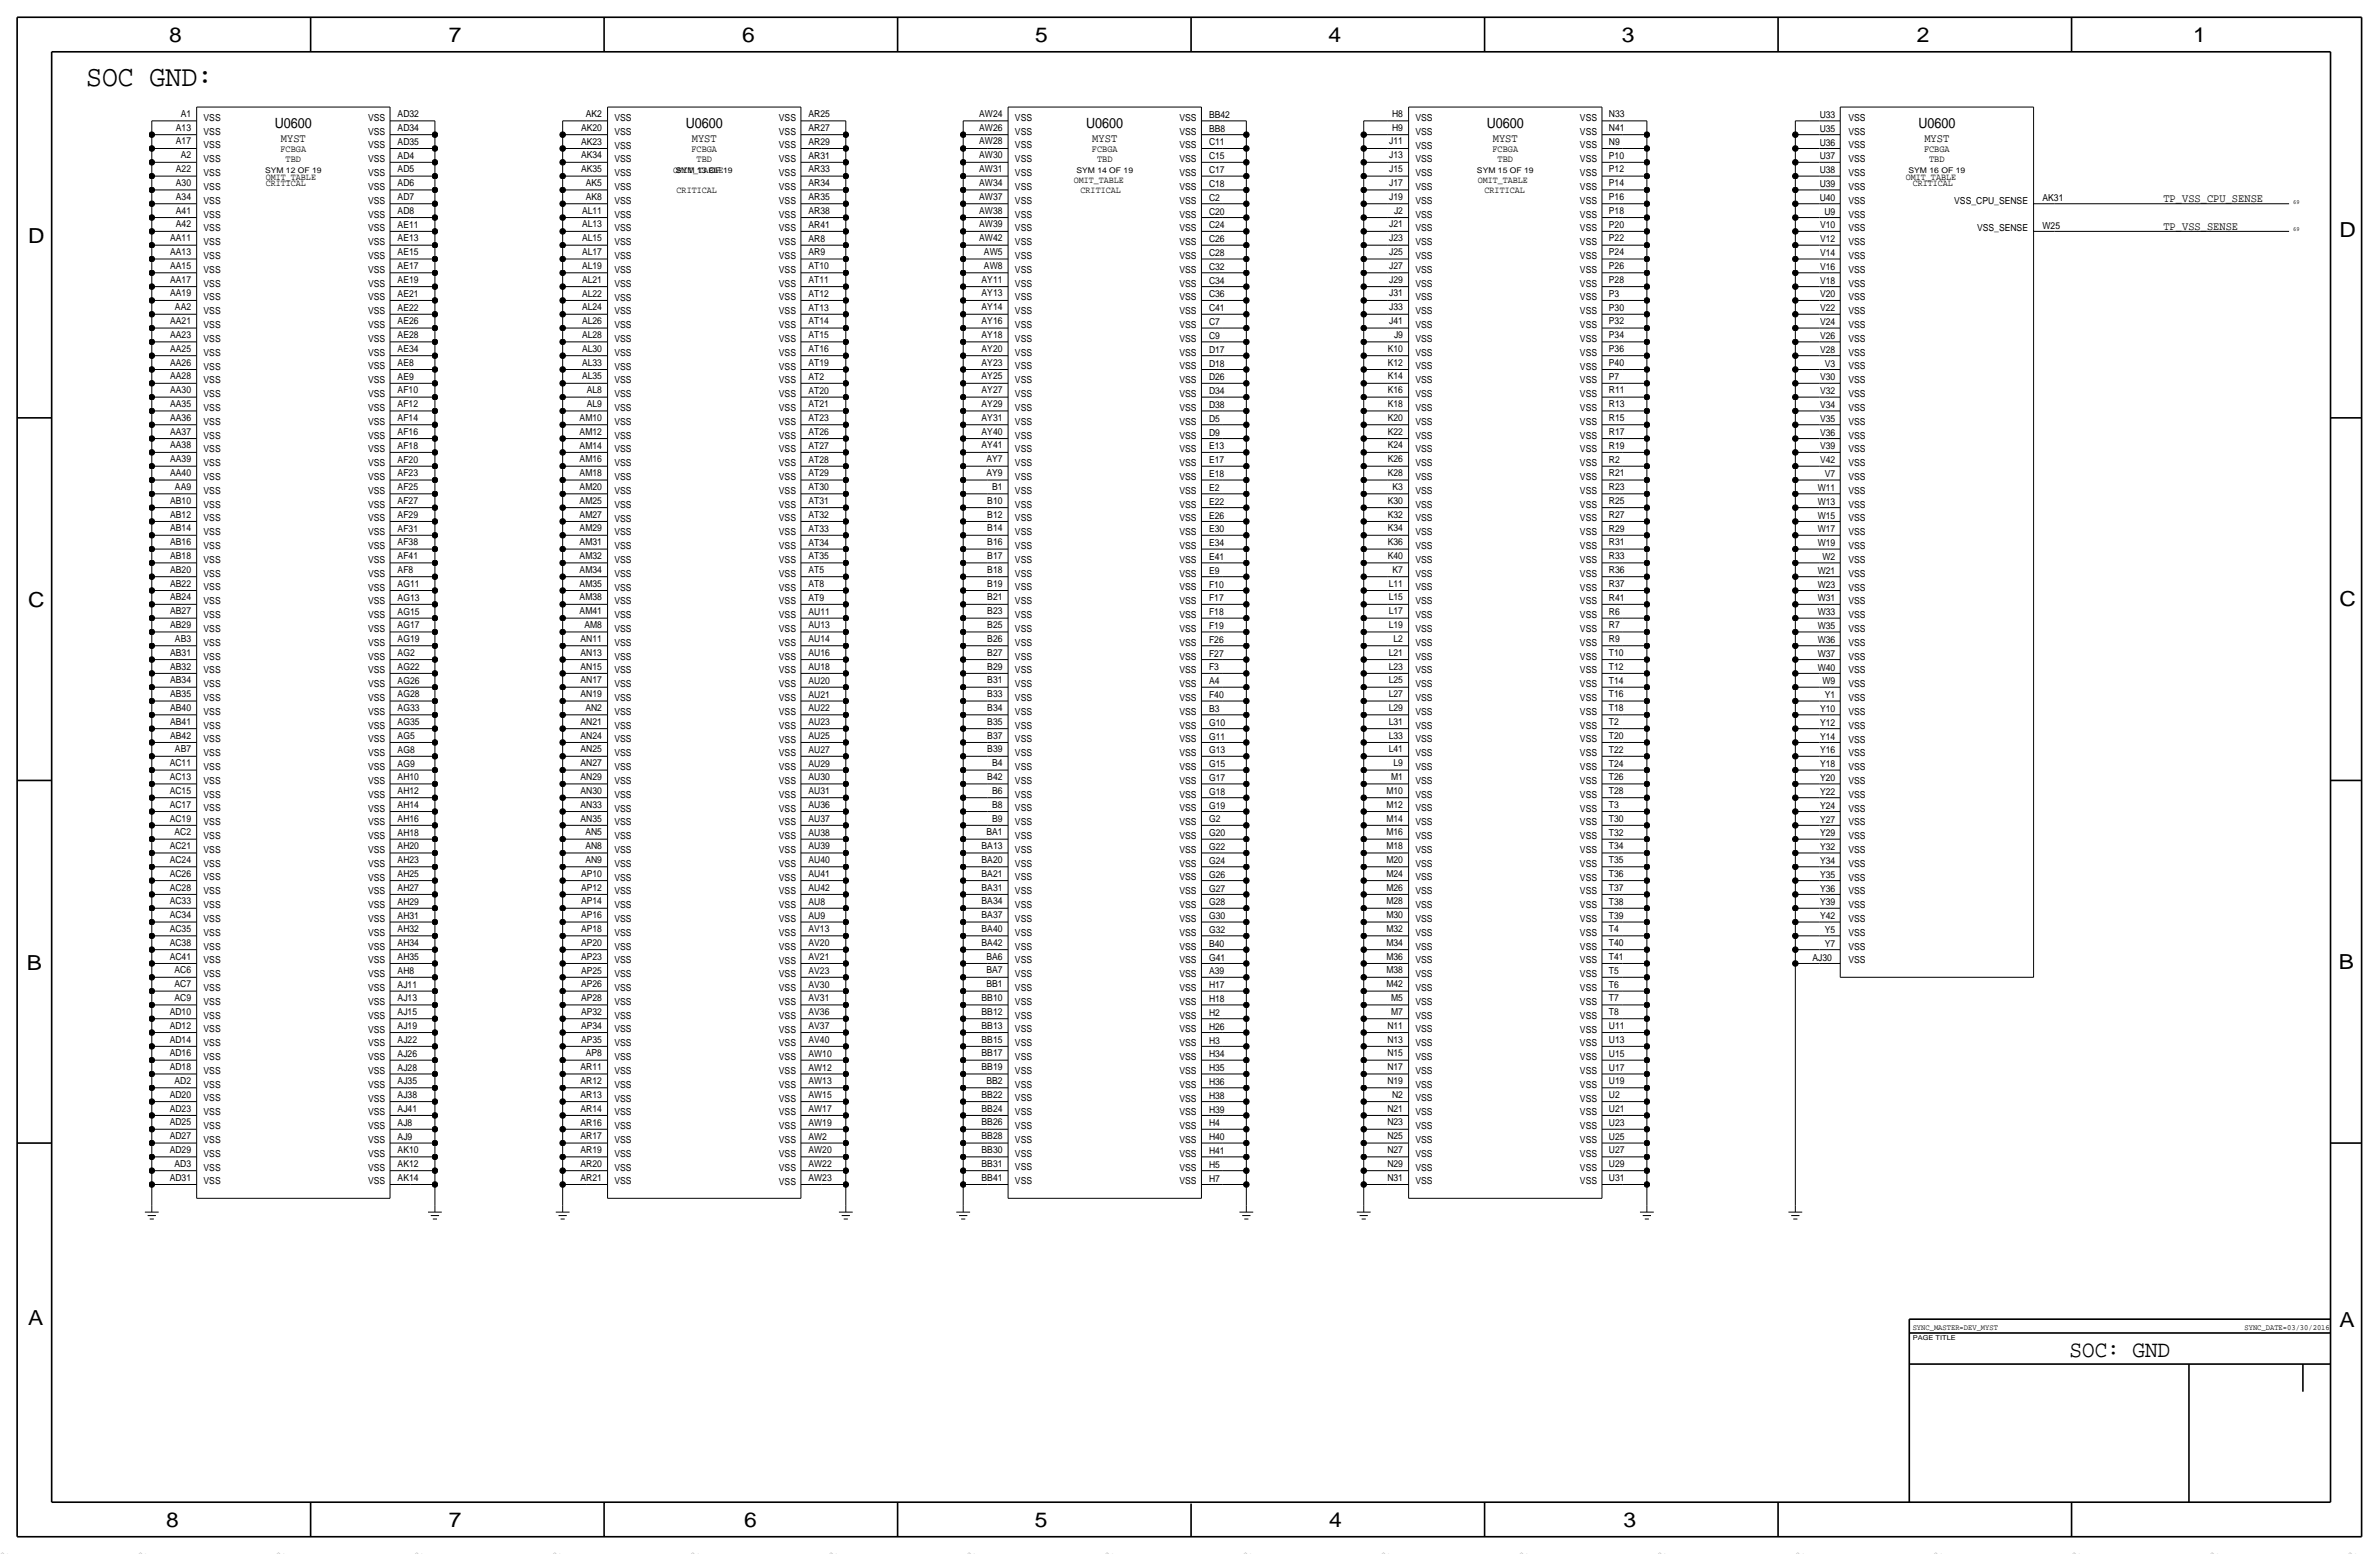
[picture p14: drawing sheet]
<svg xmlns="http://www.w3.org/2000/svg" width="875mm" height="572mm" viewBox="0 0 875 572" stroke-linecap="round" stroke-linejoin="round" font-family="sans-serif">
<defs><g id="words">
<text font-size="10.9" x="31.7" y="31.8">SOC GND:</text>
<text font-size="8.6" x="761.2" y="499.1">SOC: GND</text>
<g font-size="7.6">
<text x="62.2" y="15.5">8</text>
<text x="165" y="15.5">7</text>
<text x="273" y="15.5">6</text>
<text x="380.7" y="15.5">5</text>
<text x="488.6" y="15.5">4</text>
<text x="596.6" y="15.5">3</text>
<text x="705.1" y="15.5">2</text>
<text x="806.7" y="15.5">1</text>
<text x="10.4" y="89.4">D</text>
<text x="860.5" y="87.1">D</text>
<text x="10.4" y="223.3">C</text>
<text x="860.5" y="222.8">C</text>
<text x="9.8" y="356.6">B</text>
<text x="860.2" y="356.4">B</text>
<text x="10.4" y="487.4">A</text>
<text x="860.5" y="488.2">A</text>
<text x="61.2" y="561.6">8</text>
<text x="165" y="561.6">7</text>
<text x="273.8" y="561.6">6</text>
<text x="380.7" y="561.6">5</text>
<text x="488.9" y="561.6">4</text>
<text x="597.1" y="561.6">3</text>
</g>
<g font-size="5.2">
<text x="101.1" y="47">U0600</text>
<text x="252.2" y="47">U0600</text>
<text x="399.5" y="47">U0600</text>
<text x="546.9" y="47">U0600</text>
<text x="705.6" y="47">U0600</text>
</g>
<g font-size="4.3">
<text x="103.3" y="52.1">MYST</text>
<text x="254.4" y="52.1">MYST</text>
<text x="401.8" y="52.1">MYST</text>
<text x="549.1" y="52.1">MYST</text>
<text x="707.8" y="52.1">MYST</text>
<text x="795.7" y="74.4">TP_VSS_CPU_SENSE</text>
<text x="795.7" y="84.6">TP_VSS_SENSE</text>
</g>
<g font-size="3.5">
<text x="66.5" y="43">A1</text>
<text x="74.9" y="44.4">VSS</text>
<text x="135.4" y="44.4">VSS</text>
<text x="146.3" y="43.1">AD32</text>
<text x="215.5" y="43">AK2</text>
<text x="226" y="44.5">VSS</text>
<text x="286.5" y="44.4">VSS</text>
<text x="297.4" y="43.1">AR25</text>
<text x="360.2" y="43">AW24</text>
<text x="373.3" y="44.4">VSS</text>
<text x="433.8" y="44.4">VSS</text>
<text x="444.7" y="43.3">BB42</text>
<text x="512" y="43">H8</text>
<text x="520.6" y="44.5">VSS</text>
<text x="581.1" y="44.5">VSS</text>
<text x="591.8" y="43.1">N33</text>
<text x="669.3" y="43.3">U33</text>
<text x="679.9" y="44.4">VSS</text>
<text x="64.7" y="53.1">A17</text>
<text x="64.7" y="48">A13</text>
<text x="74.9" y="49.5">VSS</text>
<text x="135.4" y="49.5">VSS</text>
<text x="146.3" y="53.2">AD35</text>
<text x="146.3" y="48.2">AD34</text>
<text x="213.7" y="53.2">AK23</text>
<text x="213.7" y="48.1">AK20</text>
<text x="226" y="49.5">VSS</text>
<text x="286.5" y="49.5">VSS</text>
<text x="297.4" y="53.3">AR29</text>
<text x="297.4" y="48.2">AR27</text>
<text x="360.2" y="53.1">AW28</text>
<text x="360.2" y="48">AW26</text>
<text x="373.3" y="49.5">VSS</text>
<text x="433.8" y="49.5">VSS</text>
<text x="444.7" y="53.5">C11</text>
<text x="444.7" y="48.4">BB8</text>
<text x="511" y="53.1">J11</text>
<text x="512" y="48">H9</text>
<text x="520.6" y="49.5">VSS</text>
<text x="581.1" y="49.5">VSS</text>
<text x="591.8" y="53.2">N9</text>
<text x="591.8" y="48.2">N41</text>
<text x="669.3" y="53.5">U36</text>
<text x="669.3" y="48.4">U35</text>
<text x="679.9" y="49.5">VSS</text>
<text x="66.5" y="58.2">A2</text>
<text x="74.9" y="54.6">VSS</text>
<text x="74.9" y="59.7">VSS</text>
<text x="103.2" y="55.9">FCBGA</text>
<text x="105.1" y="59.7">TBD</text>
<text x="135.4" y="59.7">VSS</text>
<text x="135.4" y="54.6">VSS</text>
<text x="146.3" y="58.3">AD4</text>
<text x="213.7" y="58.2">AK34</text>
<text x="226" y="59.7">VSS</text>
<text x="226" y="54.6">VSS</text>
<text x="254.3" y="55.9">FCBGA</text>
<text x="256.2" y="59.7">TBD</text>
<text x="286.5" y="59.7">VSS</text>
<text x="286.5" y="54.6">VSS</text>
<text x="297.4" y="58.3">AR31</text>
<text x="360.2" y="58.2">AW30</text>
<text x="373.3" y="54.6">VSS</text>
<text x="373.3" y="59.7">VSS</text>
<text x="401.6" y="55.9">FCBGA</text>
<text x="403.5" y="59.7">TBD</text>
<text x="433.8" y="59.7">VSS</text>
<text x="433.8" y="54.6">VSS</text>
<text x="444.7" y="58.6">C15</text>
<text x="511" y="58.2">J13</text>
<text x="520.6" y="54.6">VSS</text>
<text x="520.6" y="59.7">VSS</text>
<text x="548.9" y="55.9">FCBGA</text>
<text x="550.8" y="59.7">TBD</text>
<text x="581.1" y="54.6">VSS</text>
<text x="581.1" y="59.7">VSS</text>
<text x="591.8" y="58.3">P10</text>
<text x="669.3" y="58.6">U37</text>
<text x="679.9" y="54.6">VSS</text>
<text x="679.9" y="59.7">VSS</text>
<text x="707.7" y="55.9">FCBGA</text>
<text x="709.6" y="59.7">TBD</text>
<text x="64.7" y="63.3">A22</text>
<text x="74.9" y="64.8">VSS</text>
<text x="135.4" y="64.8">VSS</text>
<text x="146.3" y="63.4">AD5</text>
<text x="213.7" y="63.3">AK35</text>
<text x="226" y="64.8">VSS</text>
<text x="247.6" y="63.5">OMIT_TABLE</text>
<text x="286.5" y="64.8">VSS</text>
<text x="297.4" y="63.4">AR33</text>
<text x="360.2" y="63.3">AW31</text>
<text x="373.3" y="64.8">VSS</text>
<text x="433.8" y="64.8">VSS</text>
<text x="444.7" y="63.7">C17</text>
<text x="511" y="63.3">J15</text>
<text x="520.6" y="64.8">VSS</text>
<text x="581.1" y="64.8">VSS</text>
<text x="591.8" y="63.4">P12</text>
<text x="669.3" y="63.7">U38</text>
<text x="679.9" y="64.8">VSS</text>
<text x="64.7" y="68.4">A30</text>
<text x="74.9" y="69.8">VSS</text>
<text x="97.7" y="68.6">CRITICAL</text>
<text x="97.7" y="66">OMIT_TABLE</text>
<text x="135.4" y="69.8">VSS</text>
<text x="146.3" y="68.5">AD6</text>
<text x="215.5" y="68.4">AK5</text>
<text x="226" y="69.9">VSS</text>
<text x="248.9" y="71.1">CRITICAL</text>
<text x="286.5" y="69.9">VSS</text>
<text x="297.4" y="68.5">AR34</text>
<text x="360.2" y="68.4">AW34</text>
<text x="373.3" y="69.8">VSS</text>
<text x="394.9" y="67.3">OMIT_TABLE</text>
<text x="397.5" y="71.1">CRITICAL</text>
<text x="433.8" y="69.8">VSS</text>
<text x="444.7" y="68.7">C18</text>
<text x="511" y="68.4">J17</text>
<text x="520.6" y="69.8">VSS</text>
<text x="543.5" y="67.3">OMIT_TABLE</text>
<text x="546" y="71.1">CRITICAL</text>
<text x="581.1" y="69.9">VSS</text>
<text x="591.8" y="68.5">P14</text>
<text x="669.3" y="68.8">U39</text>
<text x="679.9" y="69.8">VSS</text>
<text x="701" y="66">OMIT_TABLE</text>
<text x="703.5" y="68.6">CRITICAL</text>
<text x="64.7" y="73.5">A34</text>
<text x="74.9" y="74.9">VSS</text>
<text x="135.4" y="74.9">VSS</text>
<text x="146.3" y="73.6">AD7</text>
<text x="215.5" y="73.5">AK8</text>
<text x="226" y="74.9">VSS</text>
<text x="286.5" y="74.9">VSS</text>
<text x="297.4" y="73.6">AR35</text>
<text x="360.2" y="73.5">AW37</text>
<text x="373.3" y="74.9">VSS</text>
<text x="433.8" y="74.9">VSS</text>
<text x="444.7" y="73.8">C2</text>
<text x="511" y="73.5">J19</text>
<text x="520.6" y="74.9">VSS</text>
<text x="581.1" y="74.9">VSS</text>
<text x="591.8" y="73.6">P16</text>
<text x="669.3" y="73.8">U40</text>
<text x="679.9" y="74.9">VSS</text>
<text x="718.8" y="74.9">VSS_CPU_SENSE</text>
<text x="751.3" y="73.9">AK31</text>
<text x="64.7" y="83.6">A42</text>
<text x="64.7" y="78.5">A41</text>
<text x="74.9" y="80">VSS</text>
<text x="135.4" y="80">VSS</text>
<text x="146.3" y="83.7">AE11</text>
<text x="146.3" y="78.6">AD8</text>
<text x="214.1" y="83.6">AL13</text>
<text x="214.1" y="78.6">AL11</text>
<text x="226" y="80">VSS</text>
<text x="286.5" y="80">VSS</text>
<text x="297.4" y="83.7">AR41</text>
<text x="297.4" y="78.7">AR38</text>
<text x="360.2" y="83.6">AW39</text>
<text x="360.2" y="78.5">AW38</text>
<text x="373.3" y="80">VSS</text>
<text x="433.8" y="80">VSS</text>
<text x="444.7" y="84">C24</text>
<text x="444.7" y="78.9">C20</text>
<text x="511" y="83.6">J21</text>
<text x="512.7" y="78.5">J2</text>
<text x="520.6" y="80">VSS</text>
<text x="581.1" y="80">VSS</text>
<text x="591.8" y="83.7">P20</text>
<text x="591.8" y="78.6">P18</text>
<text x="669.5" y="84">V10</text>
<text x="671.1" y="78.9">U9</text>
<text x="679.9" y="80">VSS</text>
<text x="62.6" y="88.7">AA11</text>
<text x="74.9" y="85.1">VSS</text>
<text x="135.4" y="85.1">VSS</text>
<text x="146.3" y="88.8">AE13</text>
<text x="214.1" y="88.7">AL15</text>
<text x="226" y="85.1">VSS</text>
<text x="286.5" y="85.1">VSS</text>
<text x="297.4" y="88.8">AR8</text>
<text x="360.2" y="88.7">AW42</text>
<text x="373.3" y="85.1">VSS</text>
<text x="433.8" y="85.1">VSS</text>
<text x="444.7" y="89.1">C26</text>
<text x="511" y="88.7">J23</text>
<text x="520.6" y="85.1">VSS</text>
<text x="581.1" y="85.1">VSS</text>
<text x="591.8" y="88.8">P22</text>
<text x="669.5" y="89.1">V12</text>
<text x="679.9" y="85.1">VSS</text>
<text x="727.2" y="85.1">VSS_SENSE</text>
<text x="751.3" y="84.1">W25</text>
<text x="62.6" y="93.8">AA13</text>
<text x="74.9" y="90.2">VSS</text>
<text x="74.9" y="95.3">VSS</text>
<text x="135.4" y="90.2">VSS</text>
<text x="135.4" y="95.2">VSS</text>
<text x="146.3" y="93.9">AE15</text>
<text x="214.1" y="93.8">AL17</text>
<text x="226" y="90.2">VSS</text>
<text x="226" y="95.3">VSS</text>
<text x="286.5" y="90.2">VSS</text>
<text x="286.5" y="95.3">VSS</text>
<text x="297.4" y="93.9">AR9</text>
<text x="361.9" y="93.8">AW5</text>
<text x="373.3" y="90.2">VSS</text>
<text x="373.3" y="95.2">VSS</text>
<text x="433.8" y="90.2">VSS</text>
<text x="433.8" y="95.2">VSS</text>
<text x="444.7" y="94.1">C28</text>
<text x="511" y="93.8">J25</text>
<text x="520.6" y="90.2">VSS</text>
<text x="520.6" y="95.2">VSS</text>
<text x="581.1" y="90.2">VSS</text>
<text x="581.1" y="95.3">VSS</text>
<text x="591.8" y="93.9">P24</text>
<text x="669.5" y="94.2">V14</text>
<text x="679.9" y="90.2">VSS</text>
<text x="679.9" y="95.2">VSS</text>
<text x="62.6" y="98.9">AA15</text>
<text x="74.9" y="100.3">VSS</text>
<text x="135.4" y="100.3">VSS</text>
<text x="146.3" y="99">AE17</text>
<text x="214.1" y="98.9">AL19</text>
<text x="226" y="100.3">VSS</text>
<text x="286.5" y="100.3">VSS</text>
<text x="297.4" y="99">AT10</text>
<text x="361.9" y="98.9">AW8</text>
<text x="373.3" y="100.3">VSS</text>
<text x="433.8" y="100.3">VSS</text>
<text x="444.7" y="99.2">C32</text>
<text x="511" y="98.9">J27</text>
<text x="520.6" y="100.3">VSS</text>
<text x="581.1" y="100.3">VSS</text>
<text x="591.8" y="99">P26</text>
<text x="669.5" y="99.2">V16</text>
<text x="679.9" y="100.3">VSS</text>
<text x="62.6" y="103.9">AA17</text>
<text x="74.9" y="105.4">VSS</text>
<text x="135.4" y="105.4">VSS</text>
<text x="146.3" y="104.1">AE19</text>
<text x="214.1" y="104">AL21</text>
<text x="226" y="105.4">VSS</text>
<text x="286.5" y="105.4">VSS</text>
<text x="297.4" y="104.1">AT11</text>
<text x="361" y="103.9">AY11</text>
<text x="373.3" y="105.4">VSS</text>
<text x="433.8" y="105.4">VSS</text>
<text x="444.7" y="104.3">C34</text>
<text x="511" y="103.9">J29</text>
<text x="520.6" y="105.4">VSS</text>
<text x="581.1" y="105.4">VSS</text>
<text x="591.8" y="104.1">P28</text>
<text x="669.5" y="104.3">V18</text>
<text x="679.9" y="105.4">VSS</text>
<text x="62.6" y="109">AA19</text>
<text x="74.9" y="110.5">VSS</text>
<text x="135.4" y="110.5">VSS</text>
<text x="146.3" y="109.1">AE21</text>
<text x="214.1" y="109">AL22</text>
<text x="226" y="110.5">VSS</text>
<text x="286.5" y="110.5">VSS</text>
<text x="297.4" y="109.2">AT12</text>
<text x="361" y="109">AY13</text>
<text x="373.3" y="110.5">VSS</text>
<text x="433.8" y="110.5">VSS</text>
<text x="444.7" y="109.4">C36</text>
<text x="511" y="109">J31</text>
<text x="520.6" y="110.5">VSS</text>
<text x="581.1" y="110.5">VSS</text>
<text x="591.8" y="109.1">P3</text>
<text x="669.5" y="109.4">V20</text>
<text x="679.9" y="110.5">VSS</text>
<text x="62.6" y="119.2">AA21</text>
<text x="64.4" y="114.1">AA2</text>
<text x="74.9" y="115.6">VSS</text>
<text x="135.4" y="115.6">VSS</text>
<text x="146.3" y="119.3">AE26</text>
<text x="146.3" y="114.2">AE22</text>
<text x="214.1" y="119.2">AL26</text>
<text x="214.1" y="114.1">AL24</text>
<text x="226" y="115.6">VSS</text>
<text x="286.5" y="115.6">VSS</text>
<text x="297.4" y="119.3">AT14</text>
<text x="297.4" y="114.2">AT13</text>
<text x="361" y="119.2">AY16</text>
<text x="361" y="114.1">AY14</text>
<text x="373.3" y="115.6">VSS</text>
<text x="433.8" y="115.6">VSS</text>
<text x="444.7" y="119.5">C7</text>
<text x="444.7" y="114.5">C41</text>
<text x="511" y="119.2">J41</text>
<text x="511" y="114.1">J33</text>
<text x="520.6" y="115.6">VSS</text>
<text x="581.1" y="115.6">VSS</text>
<text x="591.8" y="119.3">P32</text>
<text x="591.8" y="114.2">P30</text>
<text x="669.5" y="119.6">V24</text>
<text x="669.5" y="114.5">V22</text>
<text x="679.9" y="115.6">VSS</text>
<text x="62.6" y="124.3">AA23</text>
<text x="74.9" y="120.7">VSS</text>
<text x="74.9" y="125.7">VSS</text>
<text x="135.4" y="125.7">VSS</text>
<text x="135.4" y="120.6">VSS</text>
<text x="146.3" y="124.4">AE28</text>
<text x="214.1" y="124.3">AL28</text>
<text x="226" y="120.7">VSS</text>
<text x="226" y="125.8">VSS</text>
<text x="286.5" y="125.7">VSS</text>
<text x="286.5" y="120.7">VSS</text>
<text x="297.4" y="124.4">AT15</text>
<text x="361" y="124.3">AY18</text>
<text x="373.3" y="120.6">VSS</text>
<text x="373.3" y="125.7">VSS</text>
<text x="433.8" y="120.6">VSS</text>
<text x="433.8" y="125.7">VSS</text>
<text x="444.7" y="124.6">C9</text>
<text x="512.7" y="124.3">J9</text>
<text x="520.6" y="125.7">VSS</text>
<text x="520.6" y="120.6">VSS</text>
<text x="581.1" y="125.7">VSS</text>
<text x="581.1" y="120.7">VSS</text>
<text x="591.8" y="124.4">P34</text>
<text x="669.5" y="124.7">V26</text>
<text x="679.9" y="125.7">VSS</text>
<text x="679.9" y="120.6">VSS</text>
<text x="62.6" y="129.4">AA25</text>
<text x="74.9" y="130.8">VSS</text>
<text x="135.4" y="130.8">VSS</text>
<text x="146.3" y="129.5">AE34</text>
<text x="214.1" y="129.4">AL30</text>
<text x="226" y="130.8">VSS</text>
<text x="286.5" y="130.8">VSS</text>
<text x="297.4" y="129.5">AT16</text>
<text x="361" y="129.4">AY20</text>
<text x="373.3" y="130.8">VSS</text>
<text x="433.8" y="130.8">VSS</text>
<text x="444.7" y="129.7">D17</text>
<text x="510.5" y="129.4">K10</text>
<text x="520.6" y="130.8">VSS</text>
<text x="581.1" y="130.8">VSS</text>
<text x="591.8" y="129.5">P36</text>
<text x="669.5" y="129.7">V28</text>
<text x="679.9" y="130.8">VSS</text>
<text x="62.6" y="134.4">AA26</text>
<text x="74.9" y="135.9">VSS</text>
<text x="135.4" y="135.9">VSS</text>
<text x="146.3" y="134.5">AE8</text>
<text x="214.1" y="134.5">AL33</text>
<text x="226" y="135.9">VSS</text>
<text x="286.5" y="135.9">VSS</text>
<text x="297.4" y="134.6">AT19</text>
<text x="361" y="134.4">AY23</text>
<text x="373.3" y="135.9">VSS</text>
<text x="433.8" y="135.9">VSS</text>
<text x="444.7" y="134.8">D18</text>
<text x="510.5" y="134.4">K12</text>
<text x="520.6" y="135.9">VSS</text>
<text x="581.1" y="135.9">VSS</text>
<text x="591.8" y="134.5">P40</text>
<text x="671.2" y="134.8">V3</text>
<text x="679.9" y="135.9">VSS</text>
<text x="62.6" y="139.5">AA28</text>
<text x="74.9" y="141">VSS</text>
<text x="135.4" y="141">VSS</text>
<text x="146.3" y="139.6">AE9</text>
<text x="214.1" y="139.5">AL35</text>
<text x="226" y="141">VSS</text>
<text x="286.5" y="141">VSS</text>
<text x="297.4" y="139.6">AT2</text>
<text x="361" y="139.5">AY25</text>
<text x="373.3" y="141">VSS</text>
<text x="433.8" y="141">VSS</text>
<text x="444.7" y="139.9">D26</text>
<text x="510.5" y="139.5">K14</text>
<text x="520.6" y="141">VSS</text>
<text x="581.1" y="141">VSS</text>
<text x="591.8" y="139.6">P7</text>
<text x="669.5" y="139.9">V30</text>
<text x="679.9" y="141">VSS</text>
<text x="62.6" y="149.7">AA35</text>
<text x="62.6" y="144.6">AA30</text>
<text x="74.9" y="146.1">VSS</text>
<text x="135.4" y="146">VSS</text>
<text x="146.3" y="149.8">AF12</text>
<text x="146.3" y="144.7">AF10</text>
<text x="215.8" y="149.7">AL9</text>
<text x="215.8" y="144.6">AL8</text>
<text x="226" y="146.1">VSS</text>
<text x="286.5" y="146.1">VSS</text>
<text x="297.4" y="149.8">AT21</text>
<text x="297.4" y="144.7">AT20</text>
<text x="361" y="149.7">AY29</text>
<text x="361" y="144.6">AY27</text>
<text x="373.3" y="146">VSS</text>
<text x="433.8" y="146">VSS</text>
<text x="444.7" y="145">D34</text>
<text x="510.5" y="149.7">K18</text>
<text x="510.5" y="144.6">K16</text>
<text x="520.6" y="146">VSS</text>
<text x="581.1" y="146.1">VSS</text>
<text x="591.8" y="149.8">R13</text>
<text x="591.8" y="144.7">R11</text>
<text x="669.5" y="145">V32</text>
<text x="679.9" y="146">VSS</text>
<text x="62.6" y="154.8">AA36</text>
<text x="74.9" y="151.1">VSS</text>
<text x="135.4" y="151.1">VSS</text>
<text x="146.3" y="154.9">AF14</text>
<text x="213.2" y="154.8">AM10</text>
<text x="226" y="151.2">VSS</text>
<text x="286.5" y="151.1">VSS</text>
<text x="297.4" y="154.9">AT23</text>
<text x="361" y="154.8">AY31</text>
<text x="373.3" y="151.1">VSS</text>
<text x="433.8" y="151.1">VSS</text>
<text x="444.7" y="155.1">D5</text>
<text x="444.7" y="150">D38</text>
<text x="510.5" y="154.8">K20</text>
<text x="520.6" y="151.1">VSS</text>
<text x="581.1" y="151.1">VSS</text>
<text x="591.8" y="154.9">R15</text>
<text x="669.5" y="155.1">V35</text>
<text x="669.5" y="150.1">V34</text>
<text x="679.9" y="151.1">VSS</text>
<text x="62.6" y="159.8">AA37</text>
<text x="74.9" y="156.2">VSS</text>
<text x="74.9" y="161.3">VSS</text>
<text x="135.4" y="156.2">VSS</text>
<text x="135.4" y="161.3">VSS</text>
<text x="146.3" y="159.9">AF16</text>
<text x="213.2" y="159.9">AM12</text>
<text x="226" y="161.3">VSS</text>
<text x="226" y="156.2">VSS</text>
<text x="286.5" y="161.3">VSS</text>
<text x="286.5" y="156.2">VSS</text>
<text x="297.4" y="160">AT26</text>
<text x="361" y="159.8">AY40</text>
<text x="373.3" y="161.3">VSS</text>
<text x="373.3" y="156.2">VSS</text>
<text x="433.8" y="161.3">VSS</text>
<text x="433.8" y="156.2">VSS</text>
<text x="444.7" y="160.2">D9</text>
<text x="510.5" y="159.8">K22</text>
<text x="520.6" y="161.3">VSS</text>
<text x="520.6" y="156.2">VSS</text>
<text x="581.1" y="161.3">VSS</text>
<text x="581.1" y="156.2">VSS</text>
<text x="591.8" y="159.9">R17</text>
<text x="669.5" y="160.2">V36</text>
<text x="679.9" y="156.2">VSS</text>
<text x="679.9" y="161.3">VSS</text>
<text x="62.6" y="164.9">AA38</text>
<text x="74.9" y="166.4">VSS</text>
<text x="135.4" y="166.4">VSS</text>
<text x="146.3" y="165">AF18</text>
<text x="213.2" y="164.9">AM14</text>
<text x="226" y="166.4">VSS</text>
<text x="286.5" y="166.4">VSS</text>
<text x="297.4" y="165">AT27</text>
<text x="361" y="164.9">AY41</text>
<text x="373.3" y="166.4">VSS</text>
<text x="433.8" y="166.4">VSS</text>
<text x="444.7" y="165.3">E13</text>
<text x="510.5" y="164.9">K24</text>
<text x="520.6" y="166.4">VSS</text>
<text x="581.1" y="166.4">VSS</text>
<text x="591.8" y="165">R19</text>
<text x="669.5" y="165.3">V39</text>
<text x="679.9" y="166.4">VSS</text>
<text x="62.6" y="170">AA39</text>
<text x="74.9" y="171.4">VSS</text>
<text x="135.4" y="171.4">VSS</text>
<text x="146.3" y="170.1">AF20</text>
<text x="213.2" y="170">AM16</text>
<text x="226" y="171.5">VSS</text>
<text x="286.5" y="171.5">VSS</text>
<text x="297.4" y="170.1">AT28</text>
<text x="362.8" y="170">AY7</text>
<text x="373.3" y="171.4">VSS</text>
<text x="433.8" y="171.4">VSS</text>
<text x="444.7" y="170.4">E17</text>
<text x="510.5" y="170">K26</text>
<text x="520.6" y="171.4">VSS</text>
<text x="581.1" y="171.4">VSS</text>
<text x="591.8" y="170.1">R2</text>
<text x="669.5" y="170.4">V42</text>
<text x="679.9" y="171.4">VSS</text>
<text x="62.6" y="175.1">AA40</text>
<text x="74.9" y="176.5">VSS</text>
<text x="135.4" y="176.5">VSS</text>
<text x="146.3" y="175.2">AF23</text>
<text x="213.2" y="175.1">AM18</text>
<text x="226" y="176.5">VSS</text>
<text x="286.5" y="176.5">VSS</text>
<text x="297.4" y="175.2">AT29</text>
<text x="362.8" y="175.1">AY9</text>
<text x="373.3" y="176.5">VSS</text>
<text x="433.8" y="176.5">VSS</text>
<text x="444.7" y="175.4">E18</text>
<text x="510.5" y="175.1">K28</text>
<text x="520.6" y="176.5">VSS</text>
<text x="581.1" y="176.5">VSS</text>
<text x="591.8" y="175.2">R21</text>
<text x="671.2" y="175.5">V7</text>
<text x="679.9" y="176.5">VSS</text>
<text x="62.6" y="185.2">AB10</text>
<text x="64.4" y="180.2">AA9</text>
<text x="74.9" y="181.6">VSS</text>
<text x="135.4" y="181.6">VSS</text>
<text x="146.3" y="185.4">AF27</text>
<text x="146.3" y="180.3">AF25</text>
<text x="213.2" y="185.3">AM25</text>
<text x="213.2" y="180.2">AM20</text>
<text x="226" y="181.6">VSS</text>
<text x="286.5" y="181.6">VSS</text>
<text x="297.4" y="185.4">AT31</text>
<text x="297.4" y="180.3">AT30</text>
<text x="363.2" y="185.2">B10</text>
<text x="364.9" y="180.2">B1</text>
<text x="373.3" y="181.6">VSS</text>
<text x="433.8" y="181.6">VSS</text>
<text x="444.7" y="185.6">E22</text>
<text x="444.7" y="180.5">E2</text>
<text x="510.5" y="185.2">K30</text>
<text x="512.2" y="180.2">K3</text>
<text x="520.6" y="181.6">VSS</text>
<text x="581.1" y="181.6">VSS</text>
<text x="591.8" y="185.4">R25</text>
<text x="591.8" y="180.3">R23</text>
<text x="668.6" y="185.6">W13</text>
<text x="668.6" y="180.5">W11</text>
<text x="679.9" y="181.6">VSS</text>
<text x="62.6" y="190.3">AB12</text>
<text x="74.9" y="191.8">VSS</text>
<text x="74.9" y="186.7">VSS</text>
<text x="135.4" y="186.7">VSS</text>
<text x="135.4" y="191.8">VSS</text>
<text x="146.3" y="190.4">AF29</text>
<text x="213.2" y="190.3">AM27</text>
<text x="226" y="191.8">VSS</text>
<text x="226" y="186.7">VSS</text>
<text x="286.5" y="191.8">VSS</text>
<text x="286.5" y="186.7">VSS</text>
<text x="297.4" y="190.5">AT32</text>
<text x="363.2" y="190.3">B12</text>
<text x="373.3" y="191.8">VSS</text>
<text x="373.3" y="186.7">VSS</text>
<text x="433.8" y="191.8">VSS</text>
<text x="433.8" y="186.7">VSS</text>
<text x="444.7" y="190.7">E26</text>
<text x="510.5" y="190.3">K32</text>
<text x="520.6" y="191.8">VSS</text>
<text x="520.6" y="186.7">VSS</text>
<text x="581.1" y="191.8">VSS</text>
<text x="581.1" y="186.7">VSS</text>
<text x="591.8" y="190.4">R27</text>
<text x="668.6" y="190.7">W15</text>
<text x="679.9" y="186.7">VSS</text>
<text x="679.9" y="191.8">VSS</text>
<text x="62.6" y="195.4">AB14</text>
<text x="74.9" y="196.8">VSS</text>
<text x="135.4" y="196.8">VSS</text>
<text x="146.3" y="195.5">AF31</text>
<text x="213.2" y="195.4">AM29</text>
<text x="226" y="196.9">VSS</text>
<text x="286.5" y="196.9">VSS</text>
<text x="297.4" y="195.5">AT33</text>
<text x="363.2" y="195.4">B14</text>
<text x="373.3" y="196.8">VSS</text>
<text x="433.8" y="196.8">VSS</text>
<text x="444.7" y="195.8">E30</text>
<text x="510.5" y="195.4">K34</text>
<text x="520.6" y="196.8">VSS</text>
<text x="581.1" y="196.8">VSS</text>
<text x="591.8" y="195.5">R29</text>
<text x="668.6" y="195.8">W17</text>
<text x="679.9" y="196.8">VSS</text>
<text x="62.6" y="200.5">AB16</text>
<text x="74.9" y="201.9">VSS</text>
<text x="135.4" y="201.9">VSS</text>
<text x="146.3" y="200.6">AF38</text>
<text x="213.2" y="200.5">AM31</text>
<text x="226" y="201.9">VSS</text>
<text x="286.5" y="201.9">VSS</text>
<text x="297.4" y="200.6">AT34</text>
<text x="363.2" y="200.5">B16</text>
<text x="373.3" y="201.9">VSS</text>
<text x="433.8" y="201.9">VSS</text>
<text x="444.7" y="200.9">E34</text>
<text x="510.5" y="200.5">K36</text>
<text x="520.6" y="201.9">VSS</text>
<text x="581.1" y="201.9">VSS</text>
<text x="591.8" y="200.6">R31</text>
<text x="668.6" y="200.9">W19</text>
<text x="679.9" y="201.9">VSS</text>
<text x="62.6" y="205.6">AB18</text>
<text x="74.9" y="207">VSS</text>
<text x="135.4" y="207">VSS</text>
<text x="146.3" y="205.7">AF41</text>
<text x="213.2" y="205.6">AM32</text>
<text x="226" y="207">VSS</text>
<text x="286.5" y="207">VSS</text>
<text x="297.4" y="205.7">AT35</text>
<text x="363.2" y="205.6">B17</text>
<text x="373.3" y="207">VSS</text>
<text x="433.8" y="207">VSS</text>
<text x="444.7" y="205.9">E41</text>
<text x="510.5" y="205.6">K40</text>
<text x="520.6" y="207">VSS</text>
<text x="581.1" y="207">VSS</text>
<text x="591.8" y="205.7">R33</text>
<text x="670.4" y="206">W2</text>
<text x="679.9" y="207">VSS</text>
<text x="62.6" y="215.7">AB22</text>
<text x="62.6" y="210.7">AB20</text>
<text x="74.9" y="212.1">VSS</text>
<text x="135.4" y="212.1">VSS</text>
<text x="146.3" y="215.8">AG11</text>
<text x="146.3" y="210.8">AF8</text>
<text x="213.2" y="215.8">AM35</text>
<text x="213.2" y="210.7">AM34</text>
<text x="226" y="212.1">VSS</text>
<text x="286.5" y="212.1">VSS</text>
<text x="297.4" y="215.9">AT8</text>
<text x="297.4" y="210.8">AT5</text>
<text x="363.2" y="215.7">B19</text>
<text x="363.2" y="210.7">B18</text>
<text x="373.3" y="212.1">VSS</text>
<text x="433.8" y="212.1">VSS</text>
<text x="444.7" y="211">E9</text>
<text x="510.8" y="215.7">L11</text>
<text x="512.2" y="210.7">K7</text>
<text x="520.6" y="212.1">VSS</text>
<text x="581.1" y="212.1">VSS</text>
<text x="591.8" y="215.8">R37</text>
<text x="591.8" y="210.8">R36</text>
<text x="668.6" y="211">W21</text>
<text x="679.9" y="212.1">VSS</text>
<text x="62.6" y="220.8">AB24</text>
<text x="74.9" y="217.2">VSS</text>
<text x="135.4" y="217.2">VSS</text>
<text x="146.3" y="220.9">AG13</text>
<text x="213.2" y="220.8">AM38</text>
<text x="226" y="217.2">VSS</text>
<text x="286.5" y="217.2">VSS</text>
<text x="297.4" y="220.9">AT9</text>
<text x="363.2" y="220.8">B21</text>
<text x="373.3" y="217.2">VSS</text>
<text x="433.8" y="217.1">VSS</text>
<text x="444.7" y="221.2">F17</text>
<text x="444.7" y="216.1">F10</text>
<text x="510.8" y="220.8">L15</text>
<text x="520.6" y="217.2">VSS</text>
<text x="581.1" y="217.2">VSS</text>
<text x="591.8" y="220.9">R41</text>
<text x="668.6" y="221.2">W31</text>
<text x="668.6" y="216.1">W23</text>
<text x="679.9" y="217.2">VSS</text>
<text x="62.6" y="225.9">AB27</text>
<text x="74.9" y="222.2">VSS</text>
<text x="74.9" y="227.3">VSS</text>
<text x="135.4" y="222.2">VSS</text>
<text x="135.4" y="227.3">VSS</text>
<text x="146.3" y="226">AG15</text>
<text x="213.2" y="225.9">AM41</text>
<text x="226" y="222.3">VSS</text>
<text x="226" y="227.3">VSS</text>
<text x="286.5" y="222.3">VSS</text>
<text x="286.5" y="227.3">VSS</text>
<text x="297.4" y="226">AU11</text>
<text x="363.2" y="225.9">B23</text>
<text x="373.3" y="222.2">VSS</text>
<text x="373.3" y="227.3">VSS</text>
<text x="433.8" y="222.2">VSS</text>
<text x="433.8" y="227.3">VSS</text>
<text x="444.7" y="226.3">F18</text>
<text x="510.8" y="225.9">L17</text>
<text x="520.6" y="222.2">VSS</text>
<text x="520.6" y="227.3">VSS</text>
<text x="581.1" y="222.2">VSS</text>
<text x="581.1" y="227.3">VSS</text>
<text x="591.8" y="226">R6</text>
<text x="668.6" y="226.3">W33</text>
<text x="679.9" y="222.3">VSS</text>
<text x="679.9" y="227.3">VSS</text>
<text x="62.6" y="231">AB29</text>
<text x="74.9" y="232.4">VSS</text>
<text x="135.4" y="232.4">VSS</text>
<text x="146.3" y="231.1">AG17</text>
<text x="215" y="231">AM8</text>
<text x="226" y="232.4">VSS</text>
<text x="286.5" y="232.4">VSS</text>
<text x="297.4" y="231.1">AU13</text>
<text x="363.2" y="231">B25</text>
<text x="373.3" y="232.4">VSS</text>
<text x="433.8" y="232.4">VSS</text>
<text x="444.7" y="231.3">F19</text>
<text x="510.8" y="231">L19</text>
<text x="520.6" y="232.4">VSS</text>
<text x="581.1" y="232.4">VSS</text>
<text x="591.8" y="231.1">R7</text>
<text x="668.6" y="231.4">W35</text>
<text x="679.9" y="232.4">VSS</text>
<text x="64.4" y="236.1">AB3</text>
<text x="74.9" y="237.5">VSS</text>
<text x="135.4" y="237.5">VSS</text>
<text x="146.3" y="236.2">AG19</text>
<text x="213.6" y="236.1">AN11</text>
<text x="226" y="237.5">VSS</text>
<text x="286.5" y="237.5">VSS</text>
<text x="297.4" y="236.2">AU14</text>
<text x="363.2" y="236.1">B26</text>
<text x="373.3" y="237.5">VSS</text>
<text x="433.8" y="237.5">VSS</text>
<text x="444.7" y="236.4">F26</text>
<text x="512.6" y="236.1">L2</text>
<text x="520.6" y="237.5">VSS</text>
<text x="581.1" y="237.5">VSS</text>
<text x="591.8" y="236.2">R9</text>
<text x="668.6" y="236.4">W36</text>
<text x="679.9" y="237.5">VSS</text>
<text x="62.6" y="241.1">AB31</text>
<text x="74.9" y="242.6">VSS</text>
<text x="135.4" y="242.6">VSS</text>
<text x="146.3" y="241.2">AG2</text>
<text x="213.6" y="241.2">AN13</text>
<text x="226" y="242.6">VSS</text>
<text x="286.5" y="242.6">VSS</text>
<text x="297.4" y="241.3">AU16</text>
<text x="363.2" y="241.1">B27</text>
<text x="373.3" y="242.5">VSS</text>
<text x="433.8" y="242.5">VSS</text>
<text x="444.7" y="241.5">F27</text>
<text x="510.8" y="241.1">L21</text>
<text x="520.6" y="242.5">VSS</text>
<text x="581.1" y="242.6">VSS</text>
<text x="591.8" y="241.2">T10</text>
<text x="668.6" y="241.5">W37</text>
<text x="679.9" y="242.6">VSS</text>
<text x="62.6" y="251.3">AB34</text>
<text x="62.6" y="246.2">AB32</text>
<text x="74.9" y="247.6">VSS</text>
<text x="135.4" y="247.6">VSS</text>
<text x="146.3" y="251.4">AG26</text>
<text x="146.3" y="246.3">AG22</text>
<text x="213.6" y="251.3">AN17</text>
<text x="213.6" y="246.2">AN15</text>
<text x="226" y="247.6">VSS</text>
<text x="286.5" y="247.7">VSS</text>
<text x="297.4" y="251.4">AU20</text>
<text x="297.4" y="246.4">AU18</text>
<text x="363.2" y="251.3">B31</text>
<text x="363.2" y="246.2">B29</text>
<text x="373.3" y="247.6">VSS</text>
<text x="433.8" y="247.6">VSS</text>
<text x="444.7" y="251.7">A4</text>
<text x="444.7" y="246.6">F3</text>
<text x="510.8" y="251.3">L25</text>
<text x="510.8" y="246.2">L23</text>
<text x="520.6" y="247.6">VSS</text>
<text x="581.1" y="247.6">VSS</text>
<text x="591.8" y="251.4">T14</text>
<text x="591.8" y="246.3">T12</text>
<text x="668.6" y="246.6">W40</text>
<text x="670.4" y="251.7">W9</text>
<text x="679.9" y="247.7">VSS</text>
<text x="62.6" y="256.4">AB35</text>
<text x="74.9" y="257.8">VSS</text>
<text x="74.9" y="252.7">VSS</text>
<text x="135.4" y="252.7">VSS</text>
<text x="135.4" y="257.8">VSS</text>
<text x="146.3" y="256.5">AG28</text>
<text x="213.6" y="256.4">AN19</text>
<text x="226" y="257.8">VSS</text>
<text x="226" y="252.7">VSS</text>
<text x="286.5" y="252.7">VSS</text>
<text x="286.5" y="257.8">VSS</text>
<text x="297.4" y="256.5">AU21</text>
<text x="363.2" y="256.4">B33</text>
<text x="373.3" y="257.8">VSS</text>
<text x="373.3" y="252.7">VSS</text>
<text x="433.8" y="257.8">VSS</text>
<text x="433.8" y="252.7">VSS</text>
<text x="444.7" y="256.7">F40</text>
<text x="510.8" y="256.4">L27</text>
<text x="520.6" y="257.8">VSS</text>
<text x="520.6" y="252.7">VSS</text>
<text x="581.1" y="252.7">VSS</text>
<text x="581.1" y="257.8">VSS</text>
<text x="591.8" y="256.5">T16</text>
<text x="671.2" y="256.8">Y1</text>
<text x="679.9" y="252.7">VSS</text>
<text x="679.9" y="257.8">VSS</text>
<text x="62.6" y="261.5">AB40</text>
<text x="74.9" y="262.9">VSS</text>
<text x="135.4" y="262.9">VSS</text>
<text x="146.3" y="261.6">AG33</text>
<text x="215.3" y="261.5">AN2</text>
<text x="226" y="262.9">VSS</text>
<text x="286.5" y="262.9">VSS</text>
<text x="297.4" y="261.6">AU22</text>
<text x="363.2" y="261.5">B34</text>
<text x="373.3" y="262.9">VSS</text>
<text x="433.8" y="262.9">VSS</text>
<text x="444.7" y="261.8">B3</text>
<text x="510.8" y="261.5">L29</text>
<text x="520.6" y="262.9">VSS</text>
<text x="581.1" y="262.9">VSS</text>
<text x="591.8" y="261.6">T18</text>
<text x="669.5" y="261.8">Y10</text>
<text x="679.9" y="262.9">VSS</text>
<text x="62.6" y="266.5">AB41</text>
<text x="74.9" y="267.9">VSS</text>
<text x="135.4" y="268">VSS</text>
<text x="146.3" y="266.7">AG35</text>
<text x="213.6" y="266.6">AN21</text>
<text x="226" y="268">VSS</text>
<text x="286.5" y="268">VSS</text>
<text x="297.4" y="266.7">AU23</text>
<text x="363.2" y="266.5">B35</text>
<text x="373.3" y="267.9">VSS</text>
<text x="433.8" y="267.9">VSS</text>
<text x="444.7" y="266.9">G10</text>
<text x="510.8" y="266.5">L31</text>
<text x="520.6" y="267.9">VSS</text>
<text x="581.1" y="268">VSS</text>
<text x="591.8" y="266.7">T2</text>
<text x="669.5" y="266.9">Y12</text>
<text x="679.9" y="268">VSS</text>
<text x="62.6" y="271.6">AB42</text>
<text x="74.9" y="273">VSS</text>
<text x="135.4" y="273">VSS</text>
<text x="146.3" y="271.7">AG5</text>
<text x="213.6" y="271.7">AN24</text>
<text x="226" y="273">VSS</text>
<text x="286.5" y="273.1">VSS</text>
<text x="297.4" y="271.8">AU25</text>
<text x="363.2" y="271.6">B37</text>
<text x="373.3" y="273">VSS</text>
<text x="433.8" y="273">VSS</text>
<text x="444.7" y="272">G11</text>
<text x="510.8" y="271.6">L33</text>
<text x="520.6" y="273">VSS</text>
<text x="581.1" y="273">VSS</text>
<text x="591.8" y="271.7">T20</text>
<text x="669.5" y="272">Y14</text>
<text x="679.9" y="273.1">VSS</text>
<text x="62.4" y="281.8">AC11</text>
<text x="64.4" y="276.7">AB7</text>
<text x="74.9" y="278.1">VSS</text>
<text x="135.4" y="278.1">VSS</text>
<text x="146.3" y="281.9">AG9</text>
<text x="146.3" y="276.8">AG8</text>
<text x="213.6" y="281.8">AN27</text>
<text x="213.6" y="276.7">AN25</text>
<text x="226" y="278.1">VSS</text>
<text x="286.5" y="278.1">VSS</text>
<text x="297.4" y="281.9">AU29</text>
<text x="297.4" y="276.8">AU27</text>
<text x="363.2" y="276.7">B39</text>
<text x="364.9" y="281.8">B4</text>
<text x="373.3" y="278.1">VSS</text>
<text x="433.8" y="278.1">VSS</text>
<text x="444.7" y="277.1">G13</text>
<text x="510.8" y="276.7">L41</text>
<text x="512.6" y="281.8">L9</text>
<text x="520.6" y="278.1">VSS</text>
<text x="581.1" y="278.1">VSS</text>
<text x="591.8" y="281.9">T24</text>
<text x="591.8" y="276.8">T22</text>
<text x="669.5" y="277.1">Y16</text>
<text x="679.9" y="278.1">VSS</text>
<text x="62.4" y="286.9">AC13</text>
<text x="74.9" y="283.2">VSS</text>
<text x="135.4" y="283.2">VSS</text>
<text x="146.3" y="287">AH10</text>
<text x="213.6" y="286.9">AN29</text>
<text x="226" y="283.2">VSS</text>
<text x="286.5" y="283.2">VSS</text>
<text x="297.4" y="287">AU30</text>
<text x="363.2" y="286.9">B42</text>
<text x="373.3" y="283.2">VSS</text>
<text x="433.8" y="283.2">VSS</text>
<text x="444.7" y="287.2">G17</text>
<text x="444.7" y="282.2">G15</text>
<text x="511.7" y="286.9">M1</text>
<text x="520.6" y="283.2">VSS</text>
<text x="581.1" y="283.2">VSS</text>
<text x="591.8" y="287">T26</text>
<text x="669.5" y="287.3">Y20</text>
<text x="669.5" y="282.2">Y18</text>
<text x="679.9" y="283.2">VSS</text>
<text x="62.4" y="292">AC15</text>
<text x="74.9" y="293.3">VSS</text>
<text x="74.9" y="288.3">VSS</text>
<text x="135.4" y="288.3">VSS</text>
<text x="135.4" y="293.4">VSS</text>
<text x="146.3" y="292.1">AH12</text>
<text x="213.6" y="292">AN30</text>
<text x="226" y="293.4">VSS</text>
<text x="226" y="288.3">VSS</text>
<text x="286.5" y="293.4">VSS</text>
<text x="286.5" y="288.3">VSS</text>
<text x="297.4" y="292.1">AU31</text>
<text x="364.9" y="292">B6</text>
<text x="373.3" y="293.3">VSS</text>
<text x="373.3" y="288.2">VSS</text>
<text x="433.8" y="293.3">VSS</text>
<text x="433.8" y="288.3">VSS</text>
<text x="444.7" y="292.3">G18</text>
<text x="509.9" y="292">M10</text>
<text x="520.6" y="293.3">VSS</text>
<text x="520.6" y="288.3">VSS</text>
<text x="581.1" y="288.3">VSS</text>
<text x="581.1" y="293.4">VSS</text>
<text x="591.8" y="292.1">T28</text>
<text x="669.5" y="292.3">Y22</text>
<text x="679.9" y="288.3">VSS</text>
<text x="679.9" y="293.4">VSS</text>
<text x="62.4" y="297">AC17</text>
<text x="74.9" y="298.4">VSS</text>
<text x="135.4" y="298.5">VSS</text>
<text x="146.3" y="297.1">AH14</text>
<text x="213.6" y="297.1">AN33</text>
<text x="226" y="298.4">VSS</text>
<text x="286.5" y="298.5">VSS</text>
<text x="297.4" y="297.2">AU36</text>
<text x="364.9" y="297">B8</text>
<text x="373.3" y="298.4">VSS</text>
<text x="433.8" y="298.4">VSS</text>
<text x="444.7" y="297.4">G19</text>
<text x="509.9" y="297">M12</text>
<text x="520.6" y="298.4">VSS</text>
<text x="581.1" y="298.5">VSS</text>
<text x="591.8" y="297.1">T3</text>
<text x="669.5" y="297.4">Y24</text>
<text x="679.9" y="298.5">VSS</text>
<text x="62.4" y="302.1">AC19</text>
<text x="74.9" y="303.5">VSS</text>
<text x="135.4" y="303.5">VSS</text>
<text x="146.3" y="302.2">AH16</text>
<text x="213.6" y="302.1">AN35</text>
<text x="226" y="303.5">VSS</text>
<text x="286.5" y="303.5">VSS</text>
<text x="297.4" y="302.2">AU37</text>
<text x="364.9" y="302.1">B9</text>
<text x="373.3" y="303.5">VSS</text>
<text x="433.8" y="303.5">VSS</text>
<text x="444.7" y="302.5">G2</text>
<text x="509.9" y="302.1">M14</text>
<text x="520.6" y="303.5">VSS</text>
<text x="581.1" y="303.5">VSS</text>
<text x="591.8" y="302.2">T30</text>
<text x="669.5" y="302.5">Y27</text>
<text x="679.9" y="303.5">VSS</text>
<text x="64.2" y="307.2">AC2</text>
<text x="74.9" y="308.6">VSS</text>
<text x="135.4" y="308.6">VSS</text>
<text x="146.3" y="307.3">AH18</text>
<text x="215.3" y="307.2">AN5</text>
<text x="226" y="308.6">VSS</text>
<text x="286.5" y="308.6">VSS</text>
<text x="297.4" y="307.3">AU38</text>
<text x="362.8" y="307.2">BA1</text>
<text x="373.3" y="308.6">VSS</text>
<text x="433.8" y="308.6">VSS</text>
<text x="444.7" y="307.6">G20</text>
<text x="509.9" y="307.2">M16</text>
<text x="520.6" y="308.6">VSS</text>
<text x="581.1" y="308.6">VSS</text>
<text x="591.8" y="307.3">T32</text>
<text x="669.5" y="307.6">Y29</text>
<text x="679.9" y="308.6">VSS</text>
<text x="62.4" y="317.4">AC24</text>
<text x="62.4" y="312.3">AC21</text>
<text x="74.9" y="313.7">VSS</text>
<text x="135.4" y="313.7">VSS</text>
<text x="146.3" y="317.5">AH23</text>
<text x="146.3" y="312.4">AH20</text>
<text x="215.3" y="317.4">AN9</text>
<text x="215.3" y="312.3">AN8</text>
<text x="226" y="313.7">VSS</text>
<text x="286.5" y="313.7">VSS</text>
<text x="297.4" y="317.5">AU40</text>
<text x="297.4" y="312.4">AU39</text>
<text x="361" y="317.4">BA20</text>
<text x="361" y="312.3">BA13</text>
<text x="373.3" y="313.6">VSS</text>
<text x="433.8" y="313.7">VSS</text>
<text x="444.7" y="317.7">G24</text>
<text x="444.7" y="312.6">G22</text>
<text x="509.9" y="317.4">M20</text>
<text x="509.9" y="312.3">M18</text>
<text x="520.6" y="313.6">VSS</text>
<text x="581.1" y="313.7">VSS</text>
<text x="591.8" y="317.5">T35</text>
<text x="591.8" y="312.4">T34</text>
<text x="669.5" y="317.7">Y34</text>
<text x="669.5" y="312.7">Y32</text>
<text x="679.9" y="313.7">VSS</text>
<text x="62.4" y="322.4">AC26</text>
<text x="74.9" y="318.7">VSS</text>
<text x="74.9" y="323.8">VSS</text>
<text x="135.4" y="318.8">VSS</text>
<text x="135.4" y="323.9">VSS</text>
<text x="146.3" y="322.5">AH25</text>
<text x="213.7" y="322.5">AP10</text>
<text x="226" y="323.8">VSS</text>
<text x="226" y="318.8">VSS</text>
<text x="286.5" y="323.9">VSS</text>
<text x="286.5" y="318.8">VSS</text>
<text x="297.4" y="322.6">AU41</text>
<text x="361" y="322.4">BA21</text>
<text x="373.3" y="323.8">VSS</text>
<text x="373.3" y="318.7">VSS</text>
<text x="433.8" y="318.7">VSS</text>
<text x="433.8" y="323.8">VSS</text>
<text x="444.7" y="322.8">G26</text>
<text x="509.9" y="322.4">M24</text>
<text x="520.6" y="323.8">VSS</text>
<text x="520.6" y="318.7">VSS</text>
<text x="581.1" y="323.9">VSS</text>
<text x="581.1" y="318.8">VSS</text>
<text x="591.8" y="322.5">T36</text>
<text x="669.5" y="322.8">Y35</text>
<text x="679.9" y="323.9">VSS</text>
<text x="679.9" y="318.8">VSS</text>
<text x="62.4" y="327.5">AC28</text>
<text x="74.9" y="328.9">VSS</text>
<text x="135.4" y="328.9">VSS</text>
<text x="146.3" y="327.6">AH27</text>
<text x="213.7" y="327.5">AP12</text>
<text x="226" y="328.9">VSS</text>
<text x="286.5" y="328.9">VSS</text>
<text x="297.4" y="327.7">AU42</text>
<text x="361" y="327.5">BA31</text>
<text x="373.3" y="328.9">VSS</text>
<text x="433.8" y="328.9">VSS</text>
<text x="444.7" y="327.9">G27</text>
<text x="509.9" y="327.5">M26</text>
<text x="520.6" y="328.9">VSS</text>
<text x="581.1" y="328.9">VSS</text>
<text x="591.8" y="327.6">T37</text>
<text x="669.5" y="327.9">Y36</text>
<text x="679.9" y="328.9">VSS</text>
<text x="62.4" y="332.6">AC33</text>
<text x="74.9" y="334">VSS</text>
<text x="135.4" y="334">VSS</text>
<text x="146.3" y="332.7">AH29</text>
<text x="213.7" y="332.6">AP14</text>
<text x="226" y="334">VSS</text>
<text x="286.5" y="334">VSS</text>
<text x="297.4" y="332.7">AU8</text>
<text x="361" y="332.6">BA34</text>
<text x="373.3" y="334">VSS</text>
<text x="433.8" y="334">VSS</text>
<text x="444.7" y="333">G28</text>
<text x="509.9" y="332.6">M28</text>
<text x="520.6" y="334">VSS</text>
<text x="581.1" y="334">VSS</text>
<text x="591.8" y="332.7">T38</text>
<text x="669.5" y="333">Y39</text>
<text x="679.9" y="334">VSS</text>
<text x="62.4" y="337.7">AC34</text>
<text x="74.9" y="339">VSS</text>
<text x="135.4" y="339.1">VSS</text>
<text x="146.3" y="337.8">AH31</text>
<text x="213.7" y="337.7">AP16</text>
<text x="226" y="339.1">VSS</text>
<text x="286.5" y="339.1">VSS</text>
<text x="297.4" y="337.8">AU9</text>
<text x="361" y="337.7">BA37</text>
<text x="373.3" y="339">VSS</text>
<text x="433.8" y="339">VSS</text>
<text x="444.7" y="338">G30</text>
<text x="509.9" y="337.7">M30</text>
<text x="520.6" y="339">VSS</text>
<text x="581.1" y="339.1">VSS</text>
<text x="591.8" y="337.8">T39</text>
<text x="669.5" y="338.1">Y42</text>
<text x="679.9" y="339.1">VSS</text>
<text x="62.4" y="347.9">AC38</text>
<text x="62.4" y="342.8">AC35</text>
<text x="74.9" y="344.1">VSS</text>
<text x="135.4" y="344.2">VSS</text>
<text x="146.3" y="348">AH34</text>
<text x="146.3" y="342.9">AH32</text>
<text x="213.7" y="347.9">AP20</text>
<text x="213.7" y="342.8">AP18</text>
<text x="226" y="344.1">VSS</text>
<text x="286.5" y="344.2">VSS</text>
<text x="297.4" y="348">AV20</text>
<text x="297.4" y="342.9">AV13</text>
<text x="361" y="347.8">BA42</text>
<text x="361" y="342.8">BA40</text>
<text x="373.3" y="344.1">VSS</text>
<text x="433.8" y="344.1">VSS</text>
<text x="444.7" y="343.1">G32</text>
<text x="509.9" y="347.9">M34</text>
<text x="509.9" y="342.8">M32</text>
<text x="520.6" y="344.1">VSS</text>
<text x="581.1" y="344.2">VSS</text>
<text x="591.8" y="348">T40</text>
<text x="591.8" y="342.9">T4</text>
<text x="671.2" y="343.1">Y5</text>
<text x="679.9" y="344.2">VSS</text>
<text x="62.4" y="352.9">AC41</text>
<text x="74.9" y="349.2">VSS</text>
<text x="135.4" y="349.2">VSS</text>
<text x="146.3" y="353">AH35</text>
<text x="213.7" y="353">AP23</text>
<text x="226" y="349.2">VSS</text>
<text x="286.5" y="349.3">VSS</text>
<text x="297.4" y="353.1">AV21</text>
<text x="362.8" y="352.9">BA6</text>
<text x="373.3" y="349.2">VSS</text>
<text x="433.8" y="349.2">VSS</text>
<text x="444.7" y="353.3">G41</text>
<text x="444.7" y="348.2">B40</text>
<text x="509.9" y="352.9">M36</text>
<text x="520.6" y="349.2">VSS</text>
<text x="581.1" y="349.2">VSS</text>
<text x="591.8" y="353">T41</text>
<text x="666.6" y="353.3">AJ30</text>
<text x="671.2" y="348.2">Y7</text>
<text x="679.9" y="349.3">VSS</text>
<text x="64.2" y="358">AC6</text>
<text x="74.9" y="354.3">VSS</text>
<text x="74.9" y="359.4">VSS</text>
<text x="135.4" y="359.4">VSS</text>
<text x="135.4" y="354.3">VSS</text>
<text x="146.3" y="358.1">AH8</text>
<text x="213.7" y="358">AP25</text>
<text x="226" y="354.3">VSS</text>
<text x="226" y="359.4">VSS</text>
<text x="286.5" y="354.3">VSS</text>
<text x="286.5" y="359.4">VSS</text>
<text x="297.4" y="358.1">AV23</text>
<text x="362.8" y="358">BA7</text>
<text x="373.3" y="359.3">VSS</text>
<text x="373.3" y="354.3">VSS</text>
<text x="433.8" y="354.3">VSS</text>
<text x="433.8" y="359.4">VSS</text>
<text x="444.7" y="358.4">A39</text>
<text x="509.9" y="358">M38</text>
<text x="520.6" y="359.4">VSS</text>
<text x="520.6" y="354.3">VSS</text>
<text x="581.1" y="354.3">VSS</text>
<text x="581.1" y="359.4">VSS</text>
<text x="591.8" y="358.1">T5</text>
<text x="679.9" y="354.3">VSS</text>
<text x="64.2" y="363.1">AC7</text>
<text x="74.9" y="364.4">VSS</text>
<text x="135.4" y="364.5">VSS</text>
<text x="146.3" y="363.2">AJ11</text>
<text x="213.7" y="363.1">AP26</text>
<text x="226" y="364.5">VSS</text>
<text x="286.5" y="364.5">VSS</text>
<text x="297.4" y="363.2">AV30</text>
<text x="362.8" y="363.1">BB1</text>
<text x="373.3" y="364.4">VSS</text>
<text x="433.8" y="364.4">VSS</text>
<text x="444.7" y="363.5">H17</text>
<text x="509.9" y="363.1">M42</text>
<text x="520.6" y="364.4">VSS</text>
<text x="581.1" y="364.5">VSS</text>
<text x="591.8" y="363.2">T6</text>
<text x="64.2" y="368.2">AC9</text>
<text x="74.9" y="369.5">VSS</text>
<text x="135.4" y="369.6">VSS</text>
<text x="146.3" y="368.3">AJ13</text>
<text x="213.7" y="368.2">AP28</text>
<text x="226" y="369.5">VSS</text>
<text x="286.5" y="369.6">VSS</text>
<text x="297.4" y="368.3">AV31</text>
<text x="361" y="368.2">BB10</text>
<text x="373.3" y="369.5">VSS</text>
<text x="433.8" y="369.5">VSS</text>
<text x="444.7" y="368.5">H18</text>
<text x="511.7" y="368.2">M5</text>
<text x="520.6" y="369.5">VSS</text>
<text x="581.1" y="369.6">VSS</text>
<text x="591.8" y="368.3">T7</text>
<text x="62.4" y="373.3">AD10</text>
<text x="74.9" y="374.6">VSS</text>
<text x="135.4" y="374.6">VSS</text>
<text x="146.3" y="373.4">AJ15</text>
<text x="213.7" y="373.3">AP32</text>
<text x="226" y="374.6">VSS</text>
<text x="286.5" y="374.7">VSS</text>
<text x="297.4" y="373.4">AV36</text>
<text x="361" y="373.3">BB12</text>
<text x="373.3" y="374.6">VSS</text>
<text x="433.8" y="374.6">VSS</text>
<text x="444.7" y="373.6">H2</text>
<text x="511.7" y="373.3">M7</text>
<text x="520.6" y="374.6">VSS</text>
<text x="581.1" y="374.6">VSS</text>
<text x="591.8" y="373.4">T8</text>
<text x="62.4" y="383.4">AD14</text>
<text x="62.4" y="378.3">AD12</text>
<text x="74.9" y="379.7">VSS</text>
<text x="135.4" y="379.7">VSS</text>
<text x="146.3" y="383.5">AJ22</text>
<text x="146.3" y="378.4">AJ19</text>
<text x="213.7" y="383.4">AP35</text>
<text x="213.7" y="378.4">AP34</text>
<text x="226" y="379.7">VSS</text>
<text x="286.5" y="379.7">VSS</text>
<text x="297.4" y="383.5">AV40</text>
<text x="297.4" y="378.4">AV37</text>
<text x="361" y="383.4">BB15</text>
<text x="361" y="378.3">BB13</text>
<text x="373.3" y="379.7">VSS</text>
<text x="433.8" y="379.7">VSS</text>
<text x="444.7" y="383.8">H3</text>
<text x="444.7" y="378.7">H26</text>
<text x="510.3" y="383.4">N13</text>
<text x="510.3" y="378.3">N11</text>
<text x="520.6" y="379.7">VSS</text>
<text x="581.1" y="379.7">VSS</text>
<text x="591.8" y="383.5">U13</text>
<text x="591.8" y="378.4">U11</text>
<text x="62.4" y="388.5">AD16</text>
<text x="74.9" y="389.8">VSS</text>
<text x="74.9" y="384.8">VSS</text>
<text x="135.4" y="389.9">VSS</text>
<text x="135.4" y="384.8">VSS</text>
<text x="146.3" y="388.6">AJ26</text>
<text x="215.5" y="388.5">AP8</text>
<text x="226" y="384.8">VSS</text>
<text x="226" y="389.9">VSS</text>
<text x="286.5" y="389.9">VSS</text>
<text x="286.5" y="384.8">VSS</text>
<text x="297.4" y="388.6">AW10</text>
<text x="361" y="388.5">BB17</text>
<text x="373.3" y="389.8">VSS</text>
<text x="373.3" y="384.7">VSS</text>
<text x="433.8" y="384.8">VSS</text>
<text x="433.8" y="389.9">VSS</text>
<text x="444.7" y="388.9">H34</text>
<text x="510.3" y="388.5">N15</text>
<text x="520.6" y="384.8">VSS</text>
<text x="520.6" y="389.8">VSS</text>
<text x="581.1" y="389.9">VSS</text>
<text x="581.1" y="384.8">VSS</text>
<text x="591.8" y="388.6">U15</text>
<text x="62.4" y="393.6">AD18</text>
<text x="74.9" y="394.9">VSS</text>
<text x="135.4" y="395">VSS</text>
<text x="146.3" y="393.7">AJ28</text>
<text x="213.6" y="393.6">AR11</text>
<text x="226" y="395">VSS</text>
<text x="286.5" y="395">VSS</text>
<text x="297.4" y="393.7">AW12</text>
<text x="361" y="393.6">BB19</text>
<text x="373.3" y="394.9">VSS</text>
<text x="433.8" y="394.9">VSS</text>
<text x="444.7" y="393.9">H35</text>
<text x="510.3" y="393.6">N17</text>
<text x="520.6" y="394.9">VSS</text>
<text x="581.1" y="395">VSS</text>
<text x="591.8" y="393.7">U17</text>
<text x="64.2" y="398.7">AD2</text>
<text x="74.9" y="400">VSS</text>
<text x="135.4" y="400">VSS</text>
<text x="146.3" y="398.8">AJ35</text>
<text x="213.6" y="398.7">AR12</text>
<text x="226" y="400">VSS</text>
<text x="286.5" y="400.1">VSS</text>
<text x="297.4" y="398.8">AW13</text>
<text x="362.8" y="398.7">BB2</text>
<text x="373.3" y="400">VSS</text>
<text x="433.8" y="400">VSS</text>
<text x="444.7" y="399">H36</text>
<text x="510.3" y="398.7">N19</text>
<text x="520.6" y="400">VSS</text>
<text x="581.1" y="400">VSS</text>
<text x="591.8" y="398.8">U19</text>
<text x="62.4" y="403.7">AD20</text>
<text x="74.9" y="405.1">VSS</text>
<text x="135.4" y="405.1">VSS</text>
<text x="146.3" y="403.9">AJ38</text>
<text x="213.6" y="403.8">AR13</text>
<text x="226" y="405.1">VSS</text>
<text x="286.5" y="405.1">VSS</text>
<text x="297.4" y="403.9">AW15</text>
<text x="361" y="403.7">BB22</text>
<text x="373.3" y="405.1">VSS</text>
<text x="433.8" y="405.1">VSS</text>
<text x="444.7" y="404.1">H38</text>
<text x="512" y="403.7">N2</text>
<text x="520.6" y="405.1">VSS</text>
<text x="581.1" y="405.1">VSS</text>
<text x="591.8" y="403.9">U2</text>
<text x="62.4" y="413.9">AD25</text>
<text x="62.4" y="408.8">AD23</text>
<text x="74.9" y="410.2">VSS</text>
<text x="135.4" y="410.2">VSS</text>
<text x="146.3" y="408.9">AJ41</text>
<text x="213.6" y="413.9">AR16</text>
<text x="213.6" y="408.8">AR14</text>
<text x="226" y="410.2">VSS</text>
<text x="286.5" y="410.2">VSS</text>
<text x="297.4" y="408.9">AW17</text>
<text x="361" y="413.9">BB26</text>
<text x="361" y="408.8">BB24</text>
<text x="373.3" y="410.1">VSS</text>
<text x="433.8" y="410.2">VSS</text>
<text x="444.7" y="409.2">H39</text>
<text x="510.3" y="413.9">N23</text>
<text x="510.3" y="408.8">N21</text>
<text x="520.6" y="410.2">VSS</text>
<text x="581.1" y="410.2">VSS</text>
<text x="591.8" y="408.9">U21</text>
<text x="62.4" y="419">AD27</text>
<text x="74.9" y="415.2">VSS</text>
<text x="135.4" y="415.3">VSS</text>
<text x="146.3" y="419.1">AJ9</text>
<text x="146.3" y="414">AJ8</text>
<text x="213.6" y="419">AR17</text>
<text x="226" y="415.3">VSS</text>
<text x="286.5" y="415.3">VSS</text>
<text x="297.4" y="419.1">AW2</text>
<text x="297.4" y="414">AW19</text>
<text x="361" y="419">BB28</text>
<text x="373.3" y="415.2">VSS</text>
<text x="433.8" y="415.3">VSS</text>
<text x="444.7" y="419.3">H40</text>
<text x="444.7" y="414.3">H4</text>
<text x="510.3" y="419">N25</text>
<text x="520.6" y="415.2">VSS</text>
<text x="581.1" y="415.3">VSS</text>
<text x="591.8" y="419.1">U25</text>
<text x="591.8" y="414">U23</text>
<text x="62.4" y="424.1">AD29</text>
<text x="74.9" y="425.4">VSS</text>
<text x="74.9" y="420.3">VSS</text>
<text x="135.4" y="420.4">VSS</text>
<text x="135.4" y="425.4">VSS</text>
<text x="146.3" y="424.2">AK10</text>
<text x="213.6" y="424.1">AR19</text>
<text x="226" y="420.4">VSS</text>
<text x="226" y="425.4">VSS</text>
<text x="286.5" y="425.5">VSS</text>
<text x="286.5" y="420.4">VSS</text>
<text x="297.4" y="424.2">AW20</text>
<text x="361" y="424.1">BB30</text>
<text x="373.3" y="425.4">VSS</text>
<text x="373.3" y="420.3">VSS</text>
<text x="433.8" y="420.3">VSS</text>
<text x="433.8" y="425.4">VSS</text>
<text x="444.7" y="424.4">H41</text>
<text x="510.3" y="424.1">N27</text>
<text x="520.6" y="420.3">VSS</text>
<text x="520.6" y="425.4">VSS</text>
<text x="581.1" y="420.4">VSS</text>
<text x="581.1" y="425.4">VSS</text>
<text x="591.8" y="424.2">U27</text>
<text x="64.2" y="429.2">AD3</text>
<text x="74.9" y="430.5">VSS</text>
<text x="135.4" y="430.5">VSS</text>
<text x="146.3" y="429.3">AK12</text>
<text x="213.6" y="429.2">AR20</text>
<text x="226" y="430.5">VSS</text>
<text x="286.5" y="430.5">VSS</text>
<text x="297.4" y="429.3">AW22</text>
<text x="361" y="429.2">BB31</text>
<text x="373.3" y="430.4">VSS</text>
<text x="433.8" y="430.5">VSS</text>
<text x="444.7" y="429.5">H5</text>
<text x="510.3" y="429.2">N29</text>
<text x="520.6" y="430.5">VSS</text>
<text x="581.1" y="430.5">VSS</text>
<text x="591.8" y="429.3">U29</text>
<text x="62.4" y="434.2">AD31</text>
<text x="74.9" y="435.6">VSS</text>
<text x="135.4" y="435.6">VSS</text>
<text x="146.3" y="434.3">AK14</text>
<text x="213.6" y="434.3">AR21</text>
<text x="226" y="435.6">VSS</text>
<text x="286.5" y="435.6">VSS</text>
<text x="297.4" y="434.3">AW23</text>
<text x="361" y="434.2">BB41</text>
<text x="373.3" y="435.5">VSS</text>
<text x="433.8" y="435.6">VSS</text>
<text x="444.7" y="434.6">H7</text>
<text x="510.3" y="434.2">N31</text>
<text x="520.6" y="435.6">VSS</text>
<text x="581.1" y="435.6">VSS</text>
<text x="591.8" y="434.3">U31</text>
</g>
<g font-size="2.9">
<text x="97.5" y="63.5">SYM 12 OF 19</text>
<text x="248.6" y="63.5">SYM 13 OF 19</text>
<text x="395.9" y="63.5">SYM 14 OF 19</text>
<text x="543.2" y="63.5">SYM 15 OF 19</text>
<text x="702" y="63.5">SYM 16 OF 19</text>
<text x="703.5" y="488.9">SYNC_MASTER=DEV_MYST</text>
<text x="825.6" y="488.9">SYNC_DATE=03/30/2016</text>
</g>
<g font-size="2.8" fill="#b6b6b4">
<text x="0" y="571.5" transform="rotate(45 0 571.5)">=</text>
<text x="50.8" y="571.5" transform="rotate(45 50.8 571.5)">=</text>
<text x="101.6" y="571.5" transform="rotate(45 101.6 571.5)">=</text>
<text x="152.4" y="571.5" transform="rotate(45 152.4 571.5)">=</text>
<text x="203.2" y="571.5" transform="rotate(45 203.2 571.5)">=</text>
<text x="254" y="571.5" transform="rotate(45 254 571.5)">=</text>
<text x="457.2" y="571.5" transform="rotate(45 457.2 571.5)">=</text>
<text x="508" y="571.5" transform="rotate(45 508 571.5)">=</text>
<text x="558.8" y="571.5" transform="rotate(45 558.8 571.5)">=</text>
<text x="609.6" y="571.5" transform="rotate(45 609.6 571.5)">=</text>
<text x="660.4" y="571.5" transform="rotate(45 660.4 571.5)">=</text>
<text x="711.2" y="571.5" transform="rotate(45 711.2 571.5)">=</text>
</g>
<text font-size="2.5" x="703.5" y="492.8">PAGE TITLE</text>
<g font-size="2.3">
<text x="843.5" y="74.9">69</text>
<text x="843.5" y="85.1">69</text>
</g>
</g></defs>
<g fill="none" stroke="#000" stroke-width=".6" stroke-linecap="butt">
<path d="M6.3 6.4v558.7zM6.3 6.4h862.3zM19 19.1v533.4zM19 19.1h838.2zM114.2 6.4v12.7zM222.2 6.4v12.7zM330.1 6.4v12.7zM438.1 6.4v12.7zM546.1 6.4v12.7zM654 6.4v12.7zM762 6.4v12.7zM857.2 19.1v533.4z"/>
<path d="M868.6 6.4v558.7zM6.3 153.7h12.7zM857.2 153.7h11.4zM6.3 287h12.7zM857.2 287h11.4zM6.3 420.4h12.7zM857.2 420.4h11.4zM702.3 485.1h154.9zM702.3 485.1v5.1zM702.3 490.2v62.3zM702.3 490.2h154.9zM702.3 501.6h154.9z"/>
<path d="M805.1 501.6v50.8zM847 501.6v10.2zM19 552.5h838.2zM114.2 552.4v12.7zM222.2 552.5v12.7zM330.1 552.5v12.7zM438.1 553v12.1zM546.1 552.5v12.7zM654 552.5v12.7zM762 552.5v12.7zM6.3 565.1h862.3z"/>
</g>
<g fill="none" stroke="#000" stroke-width=".37">
<path d="M72.3 39.4h71.2zM72.3 39.4v401.3zM143.5 39.4v401.3zM223.5 39.4h71.1zM223.5 39.4v401.3zM294.6 39.4v401.3zM370.8 39.4h71.1zM370.8 39.4v401.3zM441.9 39.4v401.3zM518.1 39.4h71.1zM518.1 39.4v401.3zM589.2 39.4v401.3z"/>
<path d="M676.9 39.4h71.1zM676.9 39.4v320zM748 39.4v320zM55.8 59.7v5.1zM55.8 59.7h8.9zM55.8 54.6v5.1zM55.8 54.6h8.9zM55.8 49.5v5.1zM55.8 44.5v5zM55.8 49.5h8.9zM55.8 44.5h8.9zM64.7 54.6h7.6z"/>
<path d="M64.7 59.7h7.6zM64.7 49.5h7.6zM64.7 44.4h7.6zM143.5 59.7h7.6zM143.5 54.6h7.6zM143.5 49.5h7.6zM143.5 44.4h7.6zM151.1 59.7h8.9zM151.1 54.6h8.9zM151.1 49.5h8.9zM151.1 44.5h8.9zM160 59.7v5.1z"/>
<path d="M160 54.6v5.1zM160 49.5v5.1zM160 44.5v5zM207 44.5h8.8zM207 44.5v5zM207 49.5h8.8zM207 49.5v5.1zM207 54.6h8.8zM207 54.6v5.1zM207 59.7h8.8zM207 59.7v5.1zM215.8 59.7h7.7z"/>
<path d="M215.8 44.4h7.7zM215.8 49.5h7.7zM215.8 54.6h7.7zM294.6 49.5h7.6zM294.6 44.4h7.6zM294.6 59.7h7.6zM294.6 54.6h7.6zM302.2 44.5h8.9zM302.2 49.5h8.9zM302.2 54.6h8.9zM302.2 59.7h8.9zM311.1 44.5v5z"/>
<path d="M311.1 49.5v5.1zM311.1 54.6v5.1zM311.1 59.7v5.1zM354.3 59.7v5.1zM354.3 59.7h8.9zM354.3 54.6v5.1zM354.3 54.6h8.9zM354.3 49.5v5.1zM354.3 44.5v5zM354.3 49.5h8.9zM354.3 44.5h8.9zM363.2 49.5h7.6z"/>
<path d="M363.2 54.6h7.6zM363.2 59.7h7.6zM363.2 44.5h7.6zM441.9 59.7h7.6zM441.9 54.6h7.6zM441.9 49.5h7.6zM441.9 44.5h7.6zM449.5 59.7h8.9zM449.5 54.6h8.9zM449.5 49.5h8.9zM449.5 44.5h8.9zM458.4 59.7v5.1z"/>
<path d="M458.4 54.6v5.1zM458.4 49.5v5.1zM458.4 44.5v5zM501.6 59.7v5.1zM501.6 59.7h8.9zM501.6 54.6v5.1zM501.6 54.6h8.9zM501.6 49.5v5.1zM501.6 44.5v5zM501.6 49.5h8.9zM501.6 44.5h8.9zM510.5 54.6h7.6z"/>
<path d="M510.5 49.5h7.6zM510.5 44.5h7.6zM510.5 59.7h7.6zM589.2 54.6h7.7zM589.2 59.7h7.7zM589.2 49.5h7.7zM589.2 44.5h7.7zM596.9 59.7h8.8zM596.9 54.6h8.8zM596.9 49.5h8.8zM596.9 44.5h8.8zM605.7 59.7v5.1z"/>
<path d="M605.7 54.6v5.1zM605.7 49.5v5.1zM605.7 44.5v5zM660.4 59.7v5.1zM660.4 54.6v5.1zM660.4 59.7h8.8zM660.4 54.6h8.8zM660.4 49.5v5.1zM660.4 44.5v5zM660.4 49.5h8.8zM660.4 44.5h8.8zM669.2 54.6h7.7z"/>
<path d="M669.2 49.5h7.7zM669.2 59.7h7.7zM669.2 44.5h7.7zM55.8 74.9v5.1zM55.8 74.9h8.9zM55.8 69.9v5zM55.8 69.9h8.9zM55.8 64.8v5.1zM55.8 64.8h8.9zM64.7 64.8h7.6zM64.7 69.8h7.6zM64.7 74.9h7.6z"/>
<path d="M143.5 64.8h7.6zM143.5 69.8h7.6zM143.5 74.9h7.6zM151.1 74.9h8.9zM151.1 69.9h8.9zM151.1 64.8h8.9zM160 74.9v5.1zM160 69.9v5zM160 64.8v5zM207 64.8h8.8zM207 64.8v5.1zM207 69.9h8.8z"/>
<path d="M207 69.9v5zM207 74.9h8.8zM207 74.9v5.1zM215.8 64.8h7.7zM215.8 69.8h7.7zM215.8 74.9h7.7zM294.6 64.8h7.6zM294.6 69.8h7.6zM294.6 74.9h7.6zM302.2 64.8h8.9zM302.2 69.9h8.9zM302.2 74.9h8.9z"/>
<path d="M311.1 64.8v5.1zM311.1 69.9v5zM311.1 74.9v5.1zM354.3 74.9v5.1zM354.3 69.9v5zM354.3 74.9h8.9zM354.3 69.9h8.9zM354.3 64.8v5.1zM354.3 64.8h8.9zM363.2 64.8h7.6zM363.2 69.9h7.6zM363.2 74.9h7.6z"/>
<path d="M441.9 64.8h7.6zM441.9 74.9h7.6zM441.9 69.9h7.6zM449.5 74.9h8.9zM449.5 69.9h8.9zM449.5 64.8h8.9zM458.4 74.9v5.1zM458.4 69.9v5zM458.4 64.8v5.1zM501.6 74.9v5.1zM501.6 74.9h8.9zM501.6 69.9v5z"/>
<path d="M501.6 69.9h8.9zM501.6 64.8v5.1zM501.6 64.8h8.9zM510.5 64.8h7.6zM510.5 74.9h7.6zM510.5 69.9h7.6zM589.2 64.8h7.7zM589.2 74.9h7.7zM589.2 69.9h7.7zM596.9 74.9h8.8zM596.9 69.9h8.8zM596.9 64.8h8.8z"/>
<path d="M605.7 74.9v5.1zM605.7 69.9v5zM605.7 64.8v5.1zM660.4 74.9v5.1zM660.4 69.9v5zM660.4 74.9h8.8zM660.4 69.9h8.8zM660.4 64.8v5.1zM660.4 64.8h8.8zM669.2 64.8h7.7zM669.2 74.9h7.7zM669.2 69.9h7.7z"/>
<path d="M748 74.9h7.6zM755.6 74.9h86.4zM55.8 95.3v5zM55.8 95.3h8.9zM55.8 90.2v5.1zM55.8 90.2h8.9zM55.8 85.1v5.1zM55.8 85.1h8.9zM55.8 80v5.1zM55.8 80h8.9zM64.7 85.1h7.6zM64.7 90.2h7.6z"/>
<path d="M64.7 80h7.6zM64.7 95.2h7.6zM143.5 90.2h7.6zM143.5 85.1h7.6zM143.5 80h7.6zM143.5 95.2h7.6zM151.1 95.3h8.9zM151.1 90.2h8.9zM151.1 85.1h8.9zM151.1 80h8.9zM160 95.3v5zM160 90.2v5.1z"/>
<path d="M160 85.1v5.1zM160 80v5.1zM207 80h8.8zM207 80v5.1zM207 85.1h8.8zM207 85.1v5.1zM207 90.2h8.8zM207 90.2v5.1zM207 95.3h8.8zM207 95.3v5zM215.8 80h7.7zM215.8 85.1h7.7z"/>
<path d="M215.8 90.2h7.7zM215.8 95.2h7.7zM294.6 85.1h7.6zM294.6 90.2h7.6zM294.6 80h7.6zM294.6 95.2h7.6zM302.2 80h8.9zM302.2 85.1h8.9zM302.2 90.2h8.9zM302.2 95.3h8.9zM311.1 80v5.1zM311.1 85.1v5.1z"/>
<path d="M311.1 90.2v5.1zM311.1 95.3v5zM354.3 95.3v5zM354.3 95.3h8.9zM354.3 90.2v5.1zM354.3 90.2h8.9zM354.3 85.1v5.1zM354.3 85.1h8.9zM354.3 80v5.1zM354.3 80h8.9zM363.2 85.1h7.6zM363.2 80h7.6z"/>
<path d="M363.2 90.2h7.6zM363.2 95.3h7.6zM441.9 90.2h7.6zM441.9 80h7.6zM441.9 85.1h7.6zM441.9 95.3h7.6zM449.5 95.3h8.9zM449.5 90.2h8.9zM449.5 85.1h8.9zM449.5 80h8.9zM458.4 95.3v5zM458.4 90.2v5.1z"/>
<path d="M458.4 85.1v5.1zM458.4 80v5.1zM501.6 95.3v5zM501.6 95.3h8.9zM501.6 90.2v5.1zM501.6 90.2h8.9zM501.6 85.1v5.1zM501.6 85.1h8.9zM501.6 80v5.1zM501.6 80h8.9zM510.5 90.2h7.6zM510.5 85.1h7.6z"/>
<path d="M510.5 80h7.6zM510.5 95.3h7.6zM589.2 85.1h7.7zM589.2 80h7.7zM589.2 90.2h7.7zM589.2 95.3h7.7zM596.9 95.3h8.8zM596.9 90.2h8.8zM596.9 85.1h8.8zM596.9 80h8.8zM605.7 95.3v5zM605.7 90.2v5.1z"/>
<path d="M605.7 85.1v5.1zM605.7 80v5.1zM660.4 95.3v5zM660.4 95.3h8.8zM660.4 90.2v5.1zM660.4 90.2h8.8zM660.4 85.1v5.1zM660.4 80v5.1zM660.4 85.1h8.8zM660.4 80h8.8zM669.2 90.2h7.7zM669.2 80h7.7z"/>
<path d="M669.2 85.1h7.7zM669.2 95.3h7.7zM748 85.1h7.6zM755.6 85.1h86.4zM55.8 115.6v5.1zM55.8 115.6h8.9zM55.8 110.5v5.1zM55.8 110.5h8.9zM55.8 105.4v5.1zM55.8 105.4h8.9zM55.8 100.3v5.1zM55.8 100.3h8.9z"/>
<path d="M64.7 100.3h7.6zM64.7 105.4h7.6zM64.7 115.6h7.6zM64.7 110.5h7.6zM143.5 105.4h7.6zM143.5 100.3h7.6zM143.5 110.5h7.6zM143.5 115.6h7.6zM151.1 115.6h8.9zM151.1 110.5h8.9zM151.1 105.4h8.9zM151.1 100.3h8.9z"/>
<path d="M160 115.6v5.1zM160 110.5v5.1zM160 105.4v5.1zM160 100.3v5.1zM207 100.3h8.8zM207 100.3v5.1zM207 105.4h8.8zM207 105.4v5.1zM207 110.5h8.8zM207 110.5v5.1zM207 115.6h8.8zM207 115.6v5.1z"/>
<path d="M215.8 100.3h7.7zM215.8 105.4h7.7zM215.8 110.5h7.7zM215.8 115.6h7.7zM294.6 100.3h7.6zM294.6 105.4h7.6zM294.6 115.6h7.6zM294.6 110.5h7.6zM302.2 100.3h8.9zM302.2 105.4h8.9zM302.2 110.5h8.9zM302.2 115.6h8.9z"/>
<path d="M311.1 100.3v5.1zM311.1 105.4v5.1zM311.1 110.5v5.1zM311.1 115.6v5.1zM354.3 115.6v5.1zM354.3 115.6h8.9zM354.3 110.5v5.1zM354.3 110.5h8.9zM354.3 105.4v5.1zM354.3 105.4h8.9zM354.3 100.3v5.1zM354.3 100.3h8.9z"/>
<path d="M363.2 100.3h7.6zM363.2 105.4h7.6zM363.2 110.5h7.6zM363.2 115.6h7.6zM441.9 115.6h7.6zM441.9 110.5h7.6zM441.9 105.4h7.6zM441.9 100.3h7.6zM449.5 115.6h8.9zM449.5 110.5h8.9zM449.5 105.4h8.9zM449.5 100.3h8.9z"/>
<path d="M458.4 115.6v5.1zM458.4 110.5v5.1zM458.4 105.4v5.1zM458.4 100.3v5.1zM501.6 115.6v5.1zM501.6 115.6h8.9zM501.6 110.5v5.1zM501.6 110.5h8.9zM501.6 105.4v5.1zM501.6 105.4h8.9zM501.6 100.3v5.1zM501.6 100.3h8.9z"/>
<path d="M510.5 105.4h7.6zM510.5 110.5h7.6zM510.5 100.3h7.6zM510.5 115.6h7.6zM589.2 100.3h7.7zM589.2 105.4h7.7zM589.2 115.6h7.7zM589.2 110.5h7.7zM596.9 115.6h8.8zM596.9 110.5h8.8zM596.9 105.4h8.8zM596.9 100.3h8.8z"/>
<path d="M605.7 115.6v5.1zM605.7 110.5v5.1zM605.7 105.4v5.1zM605.7 100.3v5.1zM660.4 115.6v5.1zM660.4 115.6h8.8zM660.4 110.5v5.1zM660.4 105.4v5.1zM660.4 110.5h8.8zM660.4 105.4h8.8zM660.4 100.3v5.1zM660.4 100.3h8.8z"/>
<path d="M669.2 105.4h7.7zM669.2 100.3h7.7zM669.2 115.6h7.7zM669.2 110.5h7.7zM55.8 135.9v5.1zM55.8 135.9h8.9zM55.8 130.8v5.1zM55.8 130.8h8.9zM55.8 125.7v5.1zM55.8 125.7h8.9zM55.8 120.7v5zM55.8 120.7h8.9z"/>
<path d="M64.7 120.6h7.6zM64.7 135.9h7.6zM64.7 125.7h7.6zM64.7 130.8h7.6zM143.5 125.7h7.6zM143.5 130.8h7.6zM143.5 135.9h7.6zM143.5 120.6h7.6zM151.1 135.9h8.9zM151.1 130.8h8.9zM151.1 125.7h8.9zM151.1 120.7h8.9z"/>
<path d="M160 135.9v5.1zM160 130.8v5.1zM160 125.7v5.1zM160 120.7v5zM207 120.7h8.8zM207 120.7v5zM207 125.7h8.8zM207 125.7v5.1zM207 130.8h8.8zM207 130.8v5.1zM207 135.9h8.8zM207 135.9v5.1z"/>
<path d="M215.8 120.6h7.7zM215.8 125.7h7.7zM215.8 130.8h7.7zM215.8 135.9h7.7zM294.6 125.7h7.6zM294.6 130.8h7.6zM294.6 135.9h7.6zM294.6 120.6h7.6zM302.2 120.7h8.9zM302.2 125.7h8.9zM302.2 130.8h8.9zM302.2 135.9h8.9z"/>
<path d="M311.1 120.7v5zM311.1 125.7v5.1zM311.1 130.8v5.1zM311.1 135.9v5.1zM354.3 135.9v5.1zM354.3 135.9h8.9zM354.3 130.8v5.1zM354.3 130.8h8.9zM354.3 125.7v5.1zM354.3 120.7v5zM354.3 125.7h8.9zM354.3 120.7h8.9z"/>
<path d="M363.2 135.9h7.6zM363.2 120.7h7.6zM363.2 125.7h7.6zM363.2 130.8h7.6zM441.9 135.9h7.6zM441.9 130.8h7.6zM441.9 120.7h7.6zM441.9 125.7h7.6zM449.5 135.9h8.9zM449.5 130.8h8.9zM449.5 125.7h8.9zM449.5 120.7h8.9z"/>
<path d="M458.4 135.9v5.1zM458.4 130.8v5.1zM458.4 125.7v5.1zM458.4 120.7v5zM501.6 135.9v5.1zM501.6 135.9h8.9zM501.6 130.8v5.1zM501.6 130.8h8.9zM501.6 125.7v5.1zM501.6 125.7h8.9zM501.6 120.7v5zM501.6 120.7h8.9z"/>
<path d="M510.5 135.9h7.6zM510.5 125.7h7.6zM510.5 120.7h7.6zM510.5 130.8h7.6zM589.2 130.8h7.7zM589.2 125.7h7.7zM589.2 135.9h7.7zM589.2 120.7h7.7zM596.9 135.9h8.8zM596.9 130.8h8.8zM596.9 125.7h8.8zM596.9 120.7h8.8z"/>
<path d="M605.7 135.9v5.1zM605.7 130.8v5.1zM605.7 125.7v5.1zM605.7 120.7v5zM660.4 135.9v5.1zM660.4 135.9h8.8zM660.4 130.8v5.1zM660.4 130.8h8.8zM660.4 125.7v5.1zM660.4 120.7v5zM660.4 125.7h8.8zM660.4 120.7h8.8z"/>
<path d="M669.2 125.7h7.7zM669.2 120.7h7.7zM669.2 135.9h7.7zM669.2 130.8h7.7zM55.8 156.2v5.1zM55.8 156.2h8.9zM55.8 151.1v5.1zM55.8 146.1v5zM55.8 151.1h8.9zM55.8 146.1h8.9zM55.8 141v5.1zM55.8 141h8.9z"/>
<path d="M64.7 141h7.6zM64.7 156.2h7.6zM64.7 151.1h7.6zM64.7 146h7.6zM143.5 141h7.6zM143.5 146h7.6zM143.5 156.2h7.6zM143.5 151.1h7.6zM151.1 156.2h8.9zM151.1 151.1h8.9zM151.1 146.1h8.9zM151.1 141h8.9z"/>
<path d="M160 156.2v5.1zM160 151.1v5.1zM160 146.1v5zM160 141v5.1zM207 141h8.8zM207 141v5.1zM207 146.1h8.8zM207 146.1v5zM207 151.1h8.8zM207 151.1v5.1zM207 156.2h8.8zM207 156.2v5.1z"/>
<path d="M215.8 141h7.7zM215.8 146h7.7zM215.8 156.2h7.7zM215.8 151.1h7.7zM294.6 141h7.6zM294.6 146h7.6zM294.6 151.1h7.6zM294.6 156.2h7.6zM302.2 141h8.9zM302.2 146.1h8.9zM302.2 151.1h8.9zM302.2 156.2h8.9z"/>
<path d="M311.1 141v5.1zM311.1 146.1v5zM311.1 151.1v5.1zM311.1 156.2v5.1zM354.3 156.2v5.1zM354.3 156.2h8.9zM354.3 151.1v5.1zM354.3 146.1v5zM354.3 151.1h8.9zM354.3 146.1h8.9zM354.3 141v5.1zM354.3 141h8.9z"/>
<path d="M363.2 141h7.6zM363.2 156.2h7.6zM363.2 151.1h7.6zM363.2 146.1h7.6zM441.9 141h7.6zM441.9 156.2h7.6zM441.9 151.1h7.6zM441.9 146.1h7.6zM449.5 156.2h8.9zM449.5 151.1h8.9zM449.5 146.1h8.9zM449.5 141h8.9z"/>
<path d="M458.4 156.2v5.1zM458.4 151.1v5.1zM458.4 146.1v5zM458.4 141v5.1zM501.6 156.2v5.1zM501.6 156.2h8.9zM501.6 151.1v5.1zM501.6 146.1v5zM501.6 151.1h8.9zM501.6 146.1h8.9zM501.6 141v5.1zM501.6 141h8.9z"/>
<path d="M510.5 141h7.6zM510.5 146.1h7.6zM510.5 151.1h7.6zM510.5 156.2h7.6zM589.2 141h7.7zM589.2 146.1h7.7zM589.2 156.2h7.7zM589.2 151.1h7.7zM596.9 156.2h8.8zM596.9 151.1h8.8zM596.9 146.1h8.8zM596.9 141h8.8z"/>
<path d="M605.7 156.2v5.1zM605.7 151.1v5.1zM605.7 146.1v5zM605.7 141v5.1zM660.4 156.2v5.1zM660.4 156.2h8.8zM660.4 151.1v5.1zM660.4 146.1v5zM660.4 151.1h8.8zM660.4 146.1h8.8zM660.4 141v5.1zM660.4 141h8.8z"/>
<path d="M669.2 141h7.7zM669.2 156.2h7.7zM669.2 146.1h7.7zM669.2 151.1h7.7zM55.8 176.5v5.1zM55.8 176.5h8.9zM55.8 171.5v5zM55.8 171.5h8.9zM55.8 166.4v5.1zM55.8 166.4h8.9zM55.8 161.3v5.1zM55.8 161.3h8.9z"/>
<path d="M64.7 166.4h7.6zM64.7 161.3h7.6zM64.7 171.4h7.6zM64.7 176.5h7.6zM143.5 161.3h7.6zM143.5 166.4h7.6zM143.5 171.4h7.6zM143.5 176.5h7.6zM151.1 176.5h8.9zM151.1 171.5h8.9zM151.1 166.4h8.9zM151.1 161.3h8.9z"/>
<path d="M160 176.5v5.1zM160 171.5v5zM160 166.4v5.1zM160 161.3v5.1zM207 161.3h8.8zM207 161.3v5.1zM207 166.4h8.8zM207 166.4v5.1zM207 171.5h8.8zM207 171.5v5zM207 176.5h8.8zM207 176.5v5.1z"/>
<path d="M215.8 166.4h7.7zM215.8 161.3h7.7zM215.8 171.4h7.7zM215.8 176.5h7.7zM294.6 161.3h7.6zM294.6 166.4h7.6zM294.6 171.4h7.6zM294.6 176.5h7.6zM302.2 161.3h8.9zM302.2 166.4h8.9zM302.2 171.5h8.9zM302.2 176.5h8.9z"/>
<path d="M311.1 161.3v5.1zM311.1 166.4v5.1zM311.1 171.5v5zM311.1 176.5v5.1zM354.3 176.5v5.1zM354.3 171.5v5zM354.3 176.5h8.9zM354.3 171.5h8.9zM354.3 166.4v5.1zM354.3 166.4h8.9zM354.3 161.3v5.1zM354.3 161.3h8.9z"/>
<path d="M363.2 166.4h7.6zM363.2 161.3h7.6zM363.2 171.5h7.6zM363.2 176.5h7.6zM441.9 166.4h7.6zM441.9 161.3h7.6zM441.9 171.5h7.6zM441.9 176.5h7.6zM449.5 176.5h8.9zM449.5 171.5h8.9zM449.5 166.4h8.9zM449.5 161.3h8.9z"/>
<path d="M458.4 176.5v5.1zM458.4 171.5v5zM458.4 166.4v5.1zM458.4 161.3v5.1zM501.6 176.5v5.1zM501.6 176.5h8.9zM501.6 171.5v5zM501.6 171.5h8.9zM501.6 166.4v5.1zM501.6 166.4h8.9zM501.6 161.3v5.1zM501.6 161.3h8.9z"/>
<path d="M510.5 166.4h7.6zM510.5 161.3h7.6zM510.5 171.5h7.6zM510.5 176.5h7.6zM589.2 166.4h7.7zM589.2 161.3h7.7zM589.2 171.5h7.7zM589.2 176.5h7.7zM596.9 176.5h8.8zM596.9 171.5h8.8zM596.9 166.4h8.8zM596.9 161.3h8.8z"/>
<path d="M605.7 176.5v5.1zM605.7 171.5v5zM605.7 166.4v5.1zM605.7 161.3v5.1zM660.4 176.5v5.1zM660.4 171.5v5zM660.4 176.5h8.8zM660.4 171.5h8.8zM660.4 166.4v5.1zM660.4 161.3v5.1zM660.4 166.4h8.8zM660.4 161.3h8.8z"/>
<path d="M669.2 161.3h7.7zM669.2 166.4h7.7zM669.2 171.5h7.7zM669.2 176.5h7.7zM55.8 196.9v5zM55.8 196.9h8.9zM55.8 191.8v5.1zM55.8 191.8h8.9zM55.8 186.7v5.1zM55.8 186.7h8.9zM55.8 181.6v5.1zM55.8 181.6h8.9z"/>
<path d="M64.7 191.8h7.6zM64.7 186.7h7.6zM64.7 181.6h7.6zM64.7 196.8h7.6zM143.5 181.6h7.6zM143.5 186.7h7.6zM143.5 191.8h7.6zM143.5 196.8h7.6zM151.1 196.9h8.9zM151.1 191.8h8.9zM151.1 186.7h8.9zM151.1 181.6h8.9z"/>
<path d="M160 196.9v5zM160 191.8v5.1zM160 186.7v5.1zM160 181.6v5.1zM207 181.6h8.8zM207 181.6v5.1zM207 186.7h8.8zM207 186.7v5.1zM207 191.8h8.8zM207 191.8v5.1zM207 196.9h8.8zM207 196.9v5z"/>
<path d="M215.8 191.8h7.7zM215.8 186.7h7.7zM215.8 181.6h7.7zM215.8 196.8h7.7zM294.6 191.8h7.6zM294.6 181.6h7.6zM294.6 186.7h7.6zM294.6 196.8h7.6zM302.2 181.6h8.9zM302.2 186.7h8.9zM302.2 191.8h8.9zM302.2 196.9h8.9z"/>
<path d="M311.1 181.6v5.1zM311.1 186.7v5.1zM311.1 191.8v5.1zM311.1 196.9v5zM354.3 196.9v5zM354.3 196.9h8.9zM354.3 191.8v5.1zM354.3 191.8h8.9zM354.3 186.7v5.1zM354.3 186.7h8.9zM354.3 181.6v5.1zM354.3 181.6h8.9z"/>
<path d="M363.2 191.8h7.6zM363.2 186.7h7.6zM363.2 181.6h7.6zM363.2 196.9h7.6zM441.9 191.8h7.6zM441.9 186.7h7.6zM441.9 181.6h7.6zM441.9 196.9h7.6zM449.5 196.9h8.9zM449.5 191.8h8.9zM449.5 186.7h8.9zM449.5 181.6h8.9z"/>
<path d="M458.4 196.9v5zM458.4 191.8v5.1zM458.4 186.7v5.1zM458.4 181.6v5.1zM501.6 196.9v5zM501.6 196.9h8.9zM501.6 191.8v5.1zM501.6 191.8h8.9zM501.6 186.7v5.1zM501.6 186.7h8.9zM501.6 181.6v5.1zM501.6 181.6h8.9z"/>
<path d="M510.5 191.8h7.6zM510.5 186.7h7.6zM510.5 181.6h7.6zM510.5 196.9h7.6zM589.2 191.8h7.7zM589.2 186.7h7.7zM589.2 181.6h7.7zM589.2 196.9h7.7zM596.9 196.9h8.8zM596.9 191.8h8.8zM596.9 186.7h8.8zM596.9 181.6h8.8z"/>
<path d="M605.7 196.9v5zM605.7 191.8v5.1zM605.7 186.7v5.1zM605.7 181.6v5.1zM660.4 196.9v5zM660.4 196.9h8.8zM660.4 191.8v5.1zM660.4 186.7v5.1zM660.4 191.8h8.8zM660.4 186.7h8.8zM660.4 181.6v5.1zM660.4 181.6h8.8z"/>
<path d="M669.2 181.6h7.7zM669.2 186.7h7.7zM669.2 191.8h7.7zM669.2 196.9h7.7zM55.8 217.2v5.1zM55.8 217.2h8.9zM55.8 212.1v5.1zM55.8 212.1h8.9zM55.8 207v5.1zM55.8 207h8.9zM55.8 201.9v5.1zM55.8 201.9h8.9z"/>
<path d="M64.7 217.2h7.6zM64.7 212.1h7.6zM64.7 207h7.6zM64.7 201.9h7.6zM143.5 201.9h7.6zM143.5 217.2h7.6zM143.5 207h7.6zM143.5 212.1h7.6zM151.1 217.2h8.9zM151.1 212.1h8.9zM151.1 207h8.9zM151.1 201.9h8.9z"/>
<path d="M160 217.2v5.1zM160 212.1v5.1zM160 207v5.1zM160 201.9v5.1zM207 201.9h8.8zM207 201.9v5.1zM207 207h8.8zM207 207v5.1zM207 212.1h8.8zM207 212.1v5.1zM207 217.2h8.8zM207 217.2v5.1z"/>
<path d="M215.8 217.2h7.7zM215.8 212.1h7.7zM215.8 207h7.7zM215.8 201.9h7.7zM294.6 201.9h7.6zM294.6 207h7.6zM294.6 217.2h7.6zM294.6 212.1h7.6zM302.2 201.9h8.9zM302.2 207h8.9zM302.2 212.1h8.9zM302.2 217.2h8.9z"/>
<path d="M311.1 201.9v5.1zM311.1 207v5.1zM311.1 212.1v5.1zM311.1 217.2v5.1zM354.3 217.2v5.1zM354.3 217.2h8.9zM354.3 212.1v5.1zM354.3 212.1h8.9zM354.3 207v5.1zM354.3 207h8.9zM354.3 201.9v5.1zM354.3 201.9h8.9z"/>
<path d="M363.2 217.2h7.6zM363.2 212.1h7.6zM363.2 207h7.6zM363.2 201.9h7.6zM441.9 217.2h7.6zM441.9 212.1h7.6zM441.9 207h7.6zM441.9 201.9h7.6zM449.5 217.2h8.9zM449.5 212.1h8.9zM449.5 207h8.9zM449.5 201.9h8.9z"/>
<path d="M458.4 217.2v5.1zM458.4 212.1v5.1zM458.4 207v5.1zM458.4 201.9v5.1zM501.6 217.2v5.1zM501.6 217.2h8.9zM501.6 212.1v5.1zM501.6 212.1h8.9zM501.6 207v5.1zM501.6 207h8.9zM501.6 201.9v5.1zM501.6 201.9h8.9z"/>
<path d="M510.5 217.2h7.6zM510.5 212.1h7.6zM510.5 207h7.6zM510.5 201.9h7.6zM589.2 201.9h7.7zM589.2 207h7.7zM589.2 217.2h7.7zM589.2 212.1h7.7zM596.9 217.2h8.8zM596.9 212.1h8.8zM596.9 207h8.8zM596.9 201.9h8.8z"/>
<path d="M605.7 217.2v5.1zM605.7 212.1v5.1zM605.7 207v5.1zM605.7 201.9v5.1zM660.4 217.2v5.1zM660.4 212.1v5.1zM660.4 217.2h8.8zM660.4 212.1h8.8zM660.4 207v5.1zM660.4 207h8.8zM660.4 201.9v5.1zM660.4 201.9h8.8z"/>
<path d="M669.2 201.9h7.7zM669.2 207h7.7zM669.2 212.1h7.7zM669.2 217.2h7.7zM55.8 237.5v5.1zM55.8 237.5h8.9zM55.8 232.4v5.1zM55.8 232.4h8.9zM55.8 227.3v5.1zM55.8 227.3h8.9zM55.8 222.3v5zM55.8 222.3h8.9z"/>
<path d="M64.7 222.2h7.6zM64.7 237.5h7.6zM64.7 232.4h7.6zM64.7 227.3h7.6zM143.5 222.2h7.6zM143.5 232.4h7.6zM143.5 237.5h7.6zM143.5 227.3h7.6zM151.1 237.5h8.9zM151.1 232.4h8.9zM151.1 227.3h8.9zM151.1 222.3h8.9z"/>
<path d="M160 237.5v5.1zM160 232.4v5.1zM160 227.3v5.1zM160 222.3v5zM207 222.3h8.8zM207 222.3v5zM207 227.3h8.8zM207 227.3v5.1zM207 232.4h8.8zM207 232.4v5.1zM207 237.5h8.8zM207 237.5v5.1z"/>
<path d="M215.8 222.2h7.7zM215.8 237.5h7.7zM215.8 232.4h7.7zM215.8 227.3h7.7zM294.6 222.2h7.6zM294.6 237.5h7.6zM294.6 227.3h7.6zM294.6 232.4h7.6zM302.2 222.3h8.9zM302.2 227.3h8.9zM302.2 232.4h8.9zM302.2 237.5h8.9z"/>
<path d="M311.1 222.3v5zM311.1 227.3v5.1zM311.1 232.4v5.1zM311.1 237.5v5.1zM354.3 237.5v5.1zM354.3 237.5h8.9zM354.3 232.4v5.1zM354.3 232.4h8.9zM354.3 227.3v5.1zM354.3 222.3v5zM354.3 227.3h8.9zM354.3 222.3h8.9z"/>
<path d="M363.2 222.3h7.6zM363.2 237.5h7.6zM363.2 232.4h7.6zM363.2 227.3h7.6zM441.9 222.3h7.6zM441.9 237.5h7.6zM441.9 227.3h7.6zM441.9 232.4h7.6zM449.5 237.5h8.9zM449.5 232.4h8.9zM449.5 227.3h8.9zM449.5 222.3h8.9z"/>
<path d="M458.4 237.5v5.1zM458.4 232.4v5.1zM458.4 227.3v5.1zM458.4 222.3v5zM501.6 237.5v5.1zM501.6 237.5h8.9zM501.6 232.4v5.1zM501.6 232.4h8.9zM501.6 227.3v5.1zM501.6 227.3h8.9zM501.6 222.3v5zM501.6 222.3h8.9z"/>
<path d="M510.5 222.3h7.6zM510.5 237.5h7.6zM510.5 232.4h7.6zM510.5 227.3h7.6zM589.2 222.3h7.7zM589.2 232.4h7.7zM589.2 227.3h7.7zM589.2 237.5h7.7zM596.9 237.5h8.8zM596.9 232.4h8.8zM596.9 227.3h8.8zM596.9 222.3h8.8z"/>
<path d="M605.7 237.5v5.1zM605.7 232.4v5.1zM605.7 227.3v5.1zM605.7 222.3v5zM660.4 237.5v5.1zM660.4 237.5h8.8zM660.4 232.4v5.1zM660.4 232.4h8.8zM660.4 227.3v5.1zM660.4 222.3v5zM660.4 227.3h8.8zM660.4 222.3h8.8z"/>
<path d="M669.2 222.3h7.7zM669.2 227.3h7.7zM669.2 232.4h7.7zM669.2 237.5h7.7zM55.8 257.8v5.1zM55.8 252.7v5.1zM55.8 257.8h8.9zM55.8 252.7h8.9zM55.8 247.7v5zM55.8 247.7h8.9zM55.8 242.6v5.1zM55.8 242.6h8.9z"/>
<path d="M64.7 242.6h7.6zM64.7 247.6h7.6zM64.7 257.8h7.6zM64.7 252.7h7.6zM143.5 242.6h7.6zM143.5 247.6h7.6zM143.5 252.7h7.6zM143.5 257.8h7.6zM151.1 257.8h8.9zM151.1 252.7h8.9zM151.1 247.7h8.9zM151.1 242.6h8.9z"/>
<path d="M160 257.8v5.1zM160 252.7v5.1zM160 247.7v5zM160 242.6v5.1zM207 242.6h8.8zM207 242.6v5.1zM207 247.7h8.8zM207 247.7v5zM207 252.7h8.8zM207 252.7v5.1zM207 257.8h8.8zM207 257.8v5.1z"/>
<path d="M215.8 242.6h7.7zM215.8 247.6h7.7zM215.8 257.8h7.7zM215.8 252.7h7.7zM294.6 242.6h7.6zM294.6 247.6h7.6zM294.6 252.7h7.6zM294.6 257.8h7.6zM302.2 242.6h8.9zM302.2 247.7h8.9zM302.2 252.7h8.9zM302.2 257.8h8.9z"/>
<path d="M311.1 242.6v5.1zM311.1 247.7v5zM311.1 252.7v5.1zM311.1 257.8v5.1zM354.3 257.8v5.1zM354.3 252.7v5.1zM354.3 257.8h8.9zM354.3 252.7h8.9zM354.3 247.7v5zM354.3 247.7h8.9zM354.3 242.6v5.1zM354.3 242.6h8.9z"/>
<path d="M363.2 242.6h7.6zM363.2 247.7h7.6zM363.2 257.8h7.6zM363.2 252.7h7.6zM441.9 242.6h7.6zM441.9 247.7h7.6zM441.9 257.8h7.6zM441.9 252.7h7.6zM449.5 257.8h8.9zM449.5 252.7h8.9zM449.5 247.7h8.9zM449.5 242.6h8.9z"/>
<path d="M458.4 257.8v5.1zM458.4 252.7v5.1zM458.4 247.7v5zM458.4 242.6v5.1zM501.6 257.8v5.1zM501.6 252.7v5.1zM501.6 257.8h8.9zM501.6 252.7h8.9zM501.6 247.7v5zM501.6 247.7h8.9zM501.6 242.6v5.1zM501.6 242.6h8.9z"/>
<path d="M510.5 242.6h7.6zM510.5 247.7h7.6zM510.5 257.8h7.6zM510.5 252.7h7.6zM589.2 242.6h7.7zM589.2 247.7h7.7zM589.2 252.7h7.7zM589.2 257.8h7.7zM596.9 257.8h8.8zM596.9 252.7h8.8zM596.9 247.7h8.8zM596.9 242.6h8.8z"/>
<path d="M605.7 257.8v5.1zM605.7 252.7v5.1zM605.7 247.7v5zM605.7 242.6v5.1zM660.4 257.8v5.1zM660.4 252.7v5.1zM660.4 257.8h8.8zM660.4 252.7h8.8zM660.4 247.7v5zM660.4 247.7h8.8zM660.4 242.6v5.1zM660.4 242.6h8.8z"/>
<path d="M669.2 242.6h7.7zM669.2 247.7h7.7zM669.2 252.7h7.7zM669.2 257.8h7.7zM55.8 278.1v5.1zM55.8 278.1h8.9zM55.8 273.1v5zM55.8 273.1h8.9zM55.8 268v5.1zM55.8 268h8.9zM55.8 262.9v5.1zM55.8 262.9h8.9z"/>
<path d="M64.7 273h7.6zM64.7 268h7.6zM64.7 262.9h7.6zM64.7 278.1h7.6zM143.5 262.9h7.6zM143.5 268h7.6zM143.5 273h7.6zM143.5 278.1h7.6zM151.1 278.1h8.9zM151.1 273.1h8.9zM151.1 268h8.9zM151.1 262.9h8.9z"/>
<path d="M160 278.1v5.1zM160 273.1v5zM160 268v5.1zM160 262.9v5.1zM207 262.9h8.8zM207 262.9v5.1zM207 268h8.8zM207 268v5.1zM207 273.1h8.8zM207 273.1v5zM207 278.1h8.8zM207 278.1v5.1z"/>
<path d="M215.8 273h7.7zM215.8 268h7.7zM215.8 262.9h7.7zM215.8 278.1h7.7zM294.6 262.9h7.6zM294.6 268h7.6zM294.6 273h7.6zM294.6 278.1h7.6zM302.2 262.9h8.9zM302.2 268h8.9zM302.2 273.1h8.9zM302.2 278.1h8.9z"/>
<path d="M311.1 262.9v5.1zM311.1 268v5.1zM311.1 273.1v5zM311.1 278.1v5.1zM354.3 278.1v5.1zM354.3 278.1h8.9zM354.3 273.1v5zM354.3 273.1h8.9zM354.3 268v5.1zM354.3 268h8.9zM354.3 262.9v5.1zM354.3 262.9h8.9z"/>
<path d="M363.2 273.1h7.6zM363.2 268h7.6zM363.2 262.9h7.6zM363.2 278.1h7.6zM441.9 273.1h7.6zM441.9 268h7.6zM441.9 262.9h7.6zM441.9 278.1h7.6zM449.5 278.1h8.9zM449.5 273.1h8.9zM449.5 268h8.9zM449.5 262.9h8.9z"/>
<path d="M458.4 278.1v5.1zM458.4 273.1v5zM458.4 268v5.1zM458.4 262.9v5.1zM501.6 278.1v5.1zM501.6 278.1h8.9zM501.6 273.1v5zM501.6 273.1h8.9zM501.6 268v5.1zM501.6 268h8.9zM501.6 262.9v5.1zM501.6 262.9h8.9z"/>
<path d="M510.5 273.1h7.6zM510.5 268h7.6zM510.5 262.9h7.6zM510.5 278.1h7.6zM589.2 262.9h7.7zM589.2 268h7.7zM589.2 273.1h7.7zM589.2 278.1h7.7zM596.9 278.1h8.8zM596.9 273.1h8.8zM596.9 268h8.8zM596.9 262.9h8.8z"/>
<path d="M605.7 278.1v5.1zM605.7 273.1v5zM605.7 268v5.1zM605.7 262.9v5.1zM660.4 278.1v5.1zM660.4 278.1h8.8zM660.4 273.1v5zM660.4 273.1h8.8zM660.4 268v5.1zM660.4 262.9v5.1zM660.4 268h8.8zM660.4 262.9h8.8z"/>
<path d="M669.2 262.9h7.7zM669.2 268h7.7zM669.2 273.1h7.7zM669.2 278.1h7.7zM55.8 298.5v5zM55.8 298.5h8.9zM55.8 293.4v5.1zM55.8 293.4h8.9zM55.8 288.3v5.1zM55.8 288.3h8.9zM55.8 283.2v5.1zM55.8 283.2h8.9z"/>
<path d="M64.7 298.4h7.6zM64.7 293.4h7.6zM64.7 288.3h7.6zM64.7 283.2h7.6zM143.5 288.3h7.6zM143.5 293.4h7.6zM143.5 298.4h7.6zM143.5 283.2h7.6zM151.1 298.5h8.9zM151.1 293.4h8.9zM151.1 288.3h8.9zM151.1 283.2h8.9z"/>
<path d="M160 298.5v5zM160 293.4v5.1zM160 288.3v5.1zM160 283.2v5.1zM207 283.2h8.8zM207 283.2v5.1zM207 288.3h8.8zM207 288.3v5.1zM207 293.4h8.8zM207 293.4v5.1zM207 298.5h8.8zM207 298.5v5z"/>
<path d="M215.8 298.4h7.7zM215.8 293.4h7.7zM215.8 288.3h7.7zM215.8 283.2h7.7zM294.6 298.4h7.6zM294.6 293.4h7.6zM294.6 288.3h7.6zM294.6 283.2h7.6zM302.2 283.2h8.9zM302.2 288.3h8.9zM302.2 293.4h8.9zM302.2 298.5h8.9z"/>
<path d="M311.1 283.2v5.1zM311.1 288.3v5.1zM311.1 293.4v5.1zM311.1 298.5v5zM354.3 298.5v5zM354.3 298.5h8.9zM354.3 293.4v5.1zM354.3 293.4h8.9zM354.3 288.3v5.1zM354.3 288.3h8.9zM354.3 283.2v5.1zM354.3 283.2h8.9z"/>
<path d="M363.2 298.5h7.6zM363.2 293.4h7.6zM363.2 288.3h7.6zM363.2 283.2h7.6zM441.9 298.5h7.6zM441.9 293.4h7.6zM441.9 288.3h7.6zM441.9 283.2h7.6zM449.5 298.5h8.9zM449.5 293.4h8.9zM449.5 288.3h8.9zM449.5 283.2h8.9z"/>
<path d="M458.4 298.5v5zM458.4 293.4v5.1zM458.4 288.3v5.1zM458.4 283.2v5.1zM501.6 298.5v5zM501.6 298.5h8.9zM501.6 293.4v5.1zM501.6 293.4h8.9zM501.6 288.3v5.1zM501.6 288.3h8.9zM501.6 283.2v5.1zM501.6 283.2h8.9z"/>
<path d="M510.5 298.5h7.6zM510.5 293.4h7.6zM510.5 288.3h7.6zM510.5 283.2h7.6zM589.2 283.2h7.7zM589.2 288.3h7.7zM589.2 293.4h7.7zM589.2 298.5h7.7zM596.9 298.5h8.8zM596.9 293.4h8.8zM596.9 288.3h8.8zM596.9 283.2h8.8z"/>
<path d="M605.7 298.5v5zM605.7 293.4v5.1zM605.7 288.3v5.1zM605.7 283.2v5.1zM660.4 298.5v5zM660.4 298.5h8.8zM660.4 293.4v5.1zM660.4 288.3v5.1zM660.4 293.4h8.8zM660.4 288.3h8.8zM660.4 283.2v5.1zM660.4 283.2h8.8z"/>
<path d="M669.2 288.3h7.7zM669.2 283.2h7.7zM669.2 293.4h7.7zM669.2 298.5h7.7zM55.8 318.8v5.1zM55.8 318.8h8.9zM55.8 313.7v5.1zM55.8 313.7h8.9zM55.8 308.6v5.1zM55.8 303.5v5.1zM55.8 308.6h8.9zM55.8 303.5h8.9z"/>
<path d="M64.7 318.8h7.6zM64.7 313.7h7.6zM64.7 308.6h7.6zM64.7 303.5h7.6zM143.5 318.8h7.6zM143.5 313.7h7.6zM143.5 308.6h7.6zM143.5 303.5h7.6zM151.1 318.8h8.9zM151.1 313.7h8.9zM151.1 308.6h8.9zM151.1 303.5h8.9z"/>
<path d="M160 318.8v5.1zM160 313.7v5.1zM160 308.6v5.1zM160 303.5v5.1zM207 303.5h8.8zM207 303.5v5.1zM207 308.6h8.8zM207 308.6v5.1zM207 313.7h8.8zM207 313.7v5.1zM207 318.8h8.8zM207 318.8v5.1z"/>
<path d="M215.8 318.8h7.7zM215.8 313.7h7.7zM215.8 308.6h7.7zM215.8 303.5h7.7zM294.6 303.5h7.6zM294.6 308.6h7.6zM294.6 313.7h7.6zM294.6 318.8h7.6zM302.2 303.5h8.9zM302.2 308.6h8.9zM302.2 313.7h8.9zM302.2 318.8h8.9z"/>
<path d="M311.1 303.5v5.1zM311.1 308.6v5.1zM311.1 313.7v5.1zM311.1 318.8v5.1zM354.3 318.8v5.1zM354.3 318.8h8.9zM354.3 313.7v5.1zM354.3 313.7h8.9zM354.3 308.6v5.1zM354.3 303.5v5.1zM354.3 308.6h8.9zM354.3 303.5h8.9z"/>
<path d="M363.2 318.8h7.6zM363.2 313.7h7.6zM363.2 308.6h7.6zM363.2 303.5h7.6zM441.9 313.7h7.6zM441.9 308.6h7.6zM441.9 303.5h7.6zM441.9 318.8h7.6zM449.5 318.8h8.9zM449.5 313.7h8.9zM449.5 308.6h8.9zM449.5 303.5h8.9z"/>
<path d="M458.4 318.8v5.1zM458.4 313.7v5.1zM458.4 308.6v5.1zM458.4 303.5v5.1zM501.6 318.8v5.1zM501.6 318.8h8.9zM501.6 313.7v5.1zM501.6 313.7h8.9zM501.6 308.6v5.1zM501.6 308.6h8.9zM501.6 303.5v5.1zM501.6 303.5h8.9z"/>
<path d="M510.5 318.8h7.6zM510.5 313.7h7.6zM510.5 308.6h7.6zM510.5 303.5h7.6zM589.2 318.8h7.7zM589.2 313.7h7.7zM589.2 308.6h7.7zM589.2 303.5h7.7zM596.9 318.8h8.8zM596.9 313.7h8.8zM596.9 308.6h8.8zM596.9 303.5h8.8z"/>
<path d="M605.7 318.8v5.1zM605.7 313.7v5.1zM605.7 308.6v5.1zM605.7 303.5v5.1zM660.4 318.8v5.1zM660.4 313.7v5.1zM660.4 318.8h8.8zM660.4 313.7h8.8zM660.4 308.6v5.1zM660.4 303.5v5.1zM660.4 308.6h8.8zM660.4 303.5h8.8z"/>
<path d="M669.2 318.8h7.7zM669.2 313.7h7.7zM669.2 308.6h7.7zM669.2 303.5h7.7zM55.8 339.1v5.1zM55.8 339.1h8.9zM55.8 334v5.1zM55.8 334h8.9zM55.8 328.9v5.1zM55.8 328.9h8.9zM55.8 323.9v5zM55.8 323.9h8.9z"/>
<path d="M64.7 323.8h7.6zM64.7 339.1h7.6zM64.7 334h7.6zM64.7 328.9h7.6zM143.5 323.8h7.6zM143.5 339.1h7.6zM143.5 328.9h7.6zM143.5 334h7.6zM151.1 339.1h8.9zM151.1 334h8.9zM151.1 328.9h8.9zM151.1 323.9h8.9z"/>
<path d="M160 339.1v5.1zM160 334v5.1zM160 328.9v5.1zM160 323.9v5zM207 323.9h8.8zM207 323.9v5zM207 328.9h8.8zM207 328.9v5.1zM207 334h8.8zM207 334v5.1zM207 339.1h8.8zM207 339.1v5.1z"/>
<path d="M215.8 323.8h7.7zM215.8 339.1h7.7zM215.8 334h7.7zM215.8 328.9h7.7zM294.6 323.8h7.6zM294.6 339.1h7.6zM294.6 328.9h7.6zM294.6 334h7.6zM302.2 323.9h8.9zM302.2 328.9h8.9zM302.2 334h8.9zM302.2 339.1h8.9z"/>
<path d="M311.1 323.9v5zM311.1 328.9v5.1zM311.1 334v5.1zM311.1 339.1v5.1zM354.3 339.1v5.1zM354.3 339.1h8.9zM354.3 334v5.1zM354.3 328.9v5.1zM354.3 334h8.9zM354.3 328.9h8.9zM354.3 323.9v5zM354.3 323.9h8.9z"/>
<path d="M363.2 323.9h7.6zM363.2 339.1h7.6zM363.2 334h7.6zM363.2 328.9h7.6zM441.9 323.9h7.6zM441.9 339.1h7.6zM441.9 334h7.6zM441.9 328.9h7.6zM449.5 339.1h8.9zM449.5 334h8.9zM449.5 328.9h8.9zM449.5 323.9h8.9z"/>
<path d="M458.4 339.1v5.1zM458.4 334v5.1zM458.4 328.9v5.1zM458.4 323.9v5zM501.6 339.1v5.1zM501.6 339.1h8.9zM501.6 334v5.1zM501.6 334h8.9zM501.6 328.9v5.1zM501.6 328.9h8.9zM501.6 323.9v5zM501.6 323.9h8.9z"/>
<path d="M510.5 323.9h7.6zM510.5 339.1h7.6zM510.5 328.9h7.6zM510.5 334h7.6zM589.2 323.9h7.7zM589.2 334h7.7zM589.2 328.9h7.7zM589.2 339.1h7.7zM596.9 339.1h8.8zM596.9 334h8.8zM596.9 328.9h8.8zM596.9 323.9h8.8z"/>
<path d="M605.7 339.1v5.1zM605.7 334v5.1zM605.7 328.9v5.1zM605.7 323.9v5zM660.4 339.1v5.1zM660.4 339.1h8.8zM660.4 334v5.1zM660.4 328.9v5.1zM660.4 334h8.8zM660.4 328.9h8.8zM660.4 323.9v5zM660.4 323.9h8.8z"/>
<path d="M669.2 323.9h7.7zM669.2 339.1h7.7zM669.2 334h7.7zM669.2 328.9h7.7zM55.8 359.4v5.1zM55.8 354.3v5.1zM55.8 359.4h8.9zM55.8 354.3h8.9zM55.8 349.3v5zM55.8 349.3h8.9zM55.8 344.2v5.1zM55.8 344.2h8.9z"/>
<path d="M64.7 349.2h7.6zM64.7 344.2h7.6zM64.7 354.3h7.6zM64.7 359.4h7.6zM143.5 349.2h7.6zM143.5 344.2h7.6zM143.5 359.4h7.6zM143.5 354.3h7.6zM151.1 359.4h8.9zM151.1 354.3h8.9zM151.1 349.3h8.9zM151.1 344.2h8.9z"/>
<path d="M160 359.4v5.1zM160 354.3v5.1zM160 349.3v5zM160 344.2v5.1zM207 344.2h8.8zM207 344.2v5zM207 349.2h8.8zM207 349.3v5zM207 354.3h8.8zM207 354.3v5.1zM207 359.4h8.8zM207 359.4v5.1z"/>
<path d="M215.8 349.2h7.7zM215.8 344.2h7.7zM215.8 354.3h7.7zM215.8 359.4h7.7zM294.6 344.2h7.6zM294.6 349.2h7.6zM294.6 354.3h7.6zM294.6 359.4h7.6zM302.2 344.2h8.9zM302.2 349.2h8.9zM302.2 354.3h8.9zM302.2 359.4h8.9z"/>
<path d="M311.1 344.2v5zM311.1 349.3v5zM311.1 354.3v5.1zM311.1 359.4v5.1zM354.3 359.4v5.1zM354.3 354.3v5.1zM354.3 359.4h8.9zM354.3 354.3h8.9zM354.3 349.3v5zM354.3 349.3h8.9zM354.3 344.2v5.1zM354.3 344.2h8.9z"/>
<path d="M363.2 349.3h7.6zM363.2 344.2h7.6zM363.2 359.4h7.6zM363.2 354.3h7.6zM441.9 349.3h7.6zM441.9 344.2h7.6zM441.9 354.3h7.6zM441.9 359.4h7.6zM449.5 359.4h8.9zM449.5 354.3h8.9zM449.5 349.2h8.9zM449.5 344.2h8.9z"/>
<path d="M458.4 359.4v5.1zM458.4 354.3v5.1zM458.4 349.3v5zM458.4 344.2v5zM501.6 359.4v5.1zM501.6 354.3v5.1zM501.6 359.4h8.9zM501.6 354.3h8.9zM501.6 349.3v5zM501.6 349.3h8.9zM501.6 344.2v5.1zM501.6 344.2h8.9z"/>
<path d="M510.5 349.3h7.6zM510.5 344.2h7.6zM510.5 359.4h7.6zM510.5 354.3h7.6zM589.2 349.2h7.7zM589.2 344.2h7.7zM589.2 354.3h7.7zM589.2 359.4h7.7zM596.9 359.4h8.8zM596.9 354.3h8.8zM596.9 349.3h8.8zM596.9 344.2h8.8z"/>
<path d="M605.7 359.4v5.1zM605.7 354.3v5.1zM605.7 349.3v5zM605.7 344.2v5.1zM660.4 354.3h8.8zM660.4 349.3v5zM660.4 354.3v88.9zM660.4 349.2h8.8zM660.4 344.2v5zM660.4 344.2h8.8zM669.2 344.2h7.7zM669.2 349.2h7.7z"/>
<path d="M669.2 354.3h7.7zM676.9 359.4h71.1zM55.8 379.7v5.1zM55.8 379.7h8.9zM55.8 374.7v5zM55.8 374.7h8.9zM55.8 369.6v5.1zM55.8 369.6h8.9zM55.8 364.5v5.1zM55.8 364.5h8.9zM64.7 364.5h7.6zM64.7 369.6h7.6z"/>
<path d="M64.7 374.6h7.6zM64.7 379.7h7.6zM143.5 374.6h7.6zM143.5 369.6h7.6zM143.5 364.5h7.6zM143.5 379.7h7.6zM151.1 379.7h8.9zM151.1 374.7h8.9zM151.1 369.6h8.9zM151.1 364.5h8.9zM160 379.7v5.1zM160 374.7v5z"/>
<path d="M160 369.6v5.1zM160 364.5v5.1zM207 364.5h8.8zM207 364.5v5.1zM207 369.6h8.8zM207 369.6v5zM207 374.6h8.8zM207 374.7v5zM207 379.7h8.8zM207 379.7v5.1zM215.8 364.5h7.7zM215.8 369.6h7.7z"/>
<path d="M215.8 374.6h7.7zM215.8 379.7h7.7zM294.6 364.5h7.6zM294.6 374.6h7.6zM294.6 369.6h7.6zM294.6 379.7h7.6zM302.2 364.5h8.9zM302.2 369.6h8.9zM302.2 374.6h8.9zM302.2 379.7h8.9zM311.1 364.5v5.1zM311.1 369.6v5z"/>
<path d="M311.1 374.7v5zM311.1 379.7v5.1zM354.3 379.7v5.1zM354.3 379.7h8.9zM354.3 374.7v5zM354.3 374.7h8.9zM354.3 369.6v5.1zM354.3 369.6h8.9zM354.3 364.5v5.1zM354.3 364.5h8.9zM363.2 374.7h7.6zM363.2 369.6h7.6z"/>
<path d="M363.2 364.5h7.6zM363.2 379.7h7.6zM441.9 364.5h7.6zM441.9 369.6h7.6zM441.9 374.7h7.6zM441.9 379.7h7.6zM449.5 379.7h8.9zM449.5 374.6h8.9zM449.5 369.6h8.9zM449.5 364.5h8.9zM458.4 379.7v5.1zM458.4 374.7v5z"/>
<path d="M458.4 369.6v5zM458.4 364.5v5.1zM501.6 379.7v5.1zM501.6 379.7h8.9zM501.6 374.7v5zM501.6 374.7h8.9zM501.6 369.6v5.1zM501.6 369.6h8.9zM501.6 364.5v5.1zM501.6 364.5h8.9zM510.5 374.7h7.6zM510.5 369.6h7.6z"/>
<path d="M510.5 364.5h7.6zM510.5 379.7h7.6zM589.2 374.6h7.7zM589.2 369.6h7.7zM589.2 364.5h7.7zM589.2 379.7h7.7zM596.9 379.7h8.8zM596.9 374.7h8.8zM596.9 369.6h8.8zM596.9 364.5h8.8zM605.7 379.7v5.1zM605.7 374.7v5z"/>
<path d="M605.7 369.6v5.1zM605.7 364.5v5.1zM55.8 395v5.1zM55.8 395h8.9zM55.8 389.9v5.1zM55.8 389.9h8.9zM55.8 384.8v5.1zM55.8 384.8h8.9zM64.7 389.9h7.6zM64.7 395h7.6zM64.7 384.8h7.6zM143.5 395h7.6z"/>
<path d="M143.5 389.9h7.6zM143.5 384.8h7.6zM151.1 395h8.9zM151.1 389.9h8.9zM151.1 384.8h8.9zM160 395v5.1zM160 389.9v5.1zM160 384.8v5.1zM207 384.8h8.8zM207 384.8v5.1zM207 389.9h8.8zM207 389.9v5.1z"/>
<path d="M207 395h8.8zM207 395v5.1zM215.8 384.8h7.7zM215.8 389.9h7.7zM215.8 395h7.7zM294.6 395h7.6zM294.6 389.9h7.6zM294.6 384.8h7.6zM302.2 384.8h8.9zM302.2 389.9h8.9zM302.2 395h8.9zM311.1 384.8v5.1z"/>
<path d="M311.1 389.9v5.1zM311.1 395v5.1zM354.3 395v5.1zM354.3 395h8.9zM354.3 389.9v5.1zM354.3 389.9h8.9zM354.3 384.8v5.1zM354.3 384.8h8.9zM363.2 395h7.6zM363.2 389.9h7.6zM363.2 384.8h7.6zM441.9 384.8h7.6z"/>
<path d="M441.9 389.9h7.6zM441.9 395h7.6zM449.5 395h8.9zM449.5 389.9h8.9zM449.5 384.8h8.9zM458.4 395v5.1zM458.4 389.9v5.1zM458.4 384.8v5.1zM501.6 395v5.1zM501.6 395h8.9zM501.6 389.9v5.1zM501.6 389.9h8.9z"/>
<path d="M501.6 384.8v5.1zM501.6 384.8h8.9zM510.5 384.8h7.6zM510.5 389.9h7.6zM510.5 395h7.6zM589.2 395h7.7zM589.2 389.9h7.7zM589.2 384.8h7.7zM596.9 395h8.8zM596.9 389.9h8.8zM596.9 384.8h8.8zM605.7 395v5.1z"/>
<path d="M605.7 389.9v5.1zM605.7 384.8v5.1zM55.8 415.3v5.1zM55.8 415.3h8.9zM55.8 410.2v5.1zM55.8 405.1v5.1zM55.8 410.2h8.9zM55.8 405.1h8.9zM55.8 400.1v5zM55.8 400.1h8.9zM64.7 400h7.6zM64.7 405.1h7.6z"/>
<path d="M64.7 415.3h7.6zM64.7 410.2h7.6zM143.5 400h7.6zM143.5 405.1h7.6zM143.5 415.3h7.6zM143.5 410.2h7.6zM151.1 415.3h8.9zM151.1 410.2h8.9zM151.1 405.1h8.9zM151.1 400.1h8.9zM160 415.3v5.1zM160 410.2v5.1z"/>
<path d="M160 405.1v5.1zM160 400.1v5zM207 400.1h8.8zM207 400v5.1zM207 405.1h8.8zM207 405.1v5.1zM207 410.2h8.8zM207 410.2v5.1zM207 415.3h8.8zM207 415.3v5.1zM215.8 400h7.7zM215.8 405.1h7.7z"/>
<path d="M215.8 410.2h7.7zM215.8 415.3h7.7zM294.6 400h7.6zM294.6 405.1h7.6zM294.6 415.3h7.6zM294.6 410.2h7.6zM302.2 400.1h8.9zM302.2 405.1h8.9zM302.2 410.2h8.9zM302.2 415.3h8.9zM311.1 400v5.1zM311.1 405.1v5.1z"/>
<path d="M311.1 410.2v5.1zM311.1 415.3v5.1zM354.3 415.3v5.1zM354.3 415.3h8.9zM354.3 410.2v5.1zM354.3 405.1v5.1zM354.3 410.2h8.9zM354.3 405.1h8.9zM354.3 400.1v5zM354.3 400.1h8.9zM363.2 400.1h7.6zM363.2 405.1h7.6z"/>
<path d="M363.2 415.3h7.6zM363.2 410.2h7.6zM441.9 400.1h7.6zM441.9 405.1h7.6zM441.9 410.2h7.6zM441.9 415.3h7.6zM449.5 415.3h8.9zM449.5 410.2h8.9zM449.5 405.1h8.9zM449.5 400.1h8.9zM458.4 415.3v5.1zM458.4 410.2v5.1z"/>
<path d="M458.4 405.1v5.1zM458.4 400v5.1zM501.6 415.3v5.1zM501.6 415.3h8.9zM501.6 410.2v5.1zM501.6 410.2h8.9zM501.6 405.1v5.1zM501.6 405.1h8.9zM501.6 400.1v5zM501.6 400.1h8.9zM510.5 400.1h7.6zM510.5 405.1h7.6z"/>
<path d="M510.5 410.2h7.6zM510.5 415.3h7.6zM589.2 400.1h7.7zM589.2 405.1h7.7zM589.2 410.2h7.7zM589.2 415.3h7.7zM596.9 415.3h8.8zM596.9 410.2h8.8zM596.9 405.1h8.8zM596.9 400.1h8.8zM605.7 415.3v5.1zM605.7 410.2v5.1z"/>
<path d="M605.7 405.1v5.1zM605.7 400.1v5zM55.8 435.6h8.9zM55.8 430.5v5.1zM55.8 435.6v7.6zM55.8 430.5h8.9zM55.8 425.5v5zM55.8 425.5h8.9zM55.8 420.4v5.1zM55.8 420.4h8.9zM64.7 425.4h7.6zM64.7 420.4h7.6z"/>
<path d="M64.7 430.5h7.6zM64.7 435.6h7.6zM143.5 420.4h7.6zM143.5 425.4h7.6zM143.5 430.5h7.6zM143.5 435.6h7.6zM151.1 435.6h8.9zM151.1 430.5h8.9zM151.1 425.5h8.9zM151.1 420.4h8.9zM160 430.5v5.1zM160 435.6v7.6z"/>
<path d="M160 425.5v5zM160 420.4v5.1zM207 420.4h8.8zM207 420.4v5.1zM207 425.5h8.8zM207 425.4v5.1zM207 430.5h8.8zM207 430.5v5.1zM207 435.6h8.8zM207 435.6v7.6zM215.8 420.4h7.7zM215.8 425.4h7.7z"/>
<path d="M215.8 430.5h7.7zM215.8 435.6h7.7zM294.6 425.4h7.6zM294.6 420.4h7.6zM294.6 430.5h7.6zM294.6 435.6h7.6zM302.2 420.4h8.9zM302.2 425.5h8.9zM302.2 430.5h8.9zM302.2 435.6h8.9zM311.1 420.4v5.1zM311.1 425.4v5.1z"/>
<path d="M311.1 430.5v5.1zM311.1 435.6v7.6zM354.3 430.5v5.1zM354.3 435.6h8.9zM354.3 435.6v7.6zM354.3 430.5h8.9zM354.3 425.5v5zM354.3 425.5h8.9zM354.3 420.4v5.1zM354.3 420.4h8.9zM363.2 425.5h7.6zM363.2 420.4h7.6z"/>
<path d="M363.2 430.5h7.6zM363.2 435.6h7.6zM441.9 420.4h7.6zM441.9 425.5h7.6zM441.9 430.5h7.6zM441.9 435.6h7.6zM449.5 435.6h8.9zM449.5 430.5h8.9zM449.5 425.5h8.9zM449.5 420.4h8.9zM458.4 430.5v5.1zM458.4 435.6v7.6z"/>
<path d="M458.4 425.4v5.1zM458.4 420.4v5.1zM501.6 435.6h8.9zM501.6 430.5v5.1zM501.6 435.6v7.6zM501.6 430.5h8.9zM501.6 425.5v5zM501.6 425.5h8.9zM501.6 420.4v5.1zM501.6 420.4h8.9zM510.5 420.4h7.6zM510.5 425.5h7.6z"/>
<path d="M510.5 430.5h7.6zM510.5 435.6h7.6zM589.2 420.4h7.7zM589.2 425.5h7.7zM589.2 430.5h7.7zM589.2 435.6h7.7zM596.9 435.6h8.8zM596.9 430.5h8.8zM596.9 425.5h8.8zM596.9 420.4h8.8zM605.7 430.5v5.1zM605.7 435.6v7.6z"/>
<path d="M605.7 425.5v5zM605.7 420.4v5.1zM53.3 445.8h5.1zM54.3 447h3.1zM55.1 448.3h1.5zM55.8 443.2v2.6zM72.3 440.7h71.2zM157.4 445.8h5.1zM158.4 447h3.1zM159.2 448.3h1.5zM160 443.2v2.6zM204.4 445.8h5.1z"/>
<path d="M205.4 447h3.1zM206.2 448.3h1.5zM207 443.2v2.6zM223.5 440.7h71.1zM308.6 445.8h5zM309.6 447h3zM310.3 448.3h1.6zM311.1 443.2v2.6zM351.7 445.8h5.1zM352.8 447h3zM353.5 448.3h1.5zM354.3 443.2v2.6z"/>
<path d="M370.8 440.7h71.1zM455.9 445.8h5.1zM456.9 447h3zM457.7 448.3h1.5zM458.4 443.2v2.6zM499.1 445.8h5zM500.1 447h3zM500.8 448.3h1.6zM501.6 443.2v2.6zM518.1 440.7h71.1zM603.2 445.8h5.1zM604.2 447h3.1z"/>
<path d="M605 448.3h1.5zM605.7 443.2v2.6zM657.8 445.8h5.1zM658.8 447h3.1zM659.6 448.3h1.5zM660.4 443.2v2.6z"/>
</g>
<g fill="#000" stroke="#000" stroke-width=".37">
<circle cx="55.8" cy="59.7" r="1.02"/>
<circle cx="55.8" cy="49.5" r="1.02"/>
<circle cx="55.8" cy="54.6" r="1.02"/>
<circle cx="160" cy="49.5" r="1.02"/>
<circle cx="160" cy="54.6" r="1.02"/>
<circle cx="160" cy="59.7" r="1.02"/>
<circle cx="207" cy="54.6" r="1.02"/>
<circle cx="207" cy="49.5" r="1.02"/>
<circle cx="207" cy="59.7" r="1.02"/>
<circle cx="311.1" cy="49.5" r="1.02"/>
<circle cx="311.1" cy="54.6" r="1.02"/>
<circle cx="311.1" cy="59.7" r="1.02"/>
<circle cx="354.3" cy="49.5" r="1.02"/>
<circle cx="354.3" cy="54.6" r="1.02"/>
<circle cx="354.3" cy="59.7" r="1.02"/>
<circle cx="458.4" cy="54.6" r="1.02"/>
<circle cx="458.4" cy="49.5" r="1.02"/>
<circle cx="458.4" cy="59.7" r="1.02"/>
<circle cx="501.6" cy="54.6" r="1.02"/>
<circle cx="501.6" cy="49.5" r="1.02"/>
<circle cx="501.6" cy="59.7" r="1.02"/>
<circle cx="605.7" cy="59.7" r="1.02"/>
<circle cx="605.7" cy="49.5" r="1.02"/>
<circle cx="605.7" cy="54.6" r="1.02"/>
<circle cx="660.4" cy="59.7" r="1.02"/>
<circle cx="660.4" cy="49.5" r="1.02"/>
<circle cx="660.4" cy="54.6" r="1.02"/>
<circle cx="55.8" cy="69.8" r="1.02"/>
<circle cx="55.8" cy="64.8" r="1.02"/>
<circle cx="55.8" cy="74.9" r="1.02"/>
<circle cx="160" cy="64.8" r="1.02"/>
<circle cx="160" cy="69.8" r="1.02"/>
<circle cx="160" cy="74.9" r="1.02"/>
<circle cx="207" cy="64.8" r="1.02"/>
<circle cx="207" cy="74.9" r="1.02"/>
<circle cx="207" cy="69.8" r="1.02"/>
<circle cx="311.1" cy="69.8" r="1.02"/>
<circle cx="311.1" cy="64.8" r="1.02"/>
<circle cx="311.1" cy="74.9" r="1.02"/>
<circle cx="354.3" cy="64.8" r="1.02"/>
<circle cx="354.3" cy="74.9" r="1.02"/>
<circle cx="354.3" cy="69.8" r="1.02"/>
<circle cx="458.4" cy="69.8" r="1.02"/>
<circle cx="458.4" cy="64.8" r="1.02"/>
<circle cx="458.4" cy="74.9" r="1.02"/>
<circle cx="501.6" cy="64.8" r="1.02"/>
<circle cx="501.6" cy="74.9" r="1.02"/>
<circle cx="501.6" cy="69.8" r="1.02"/>
<circle cx="605.7" cy="69.8" r="1.02"/>
<circle cx="605.7" cy="74.9" r="1.02"/>
<circle cx="605.7" cy="64.8" r="1.02"/>
<circle cx="660.4" cy="69.8" r="1.02"/>
<circle cx="660.4" cy="74.9" r="1.02"/>
<circle cx="660.4" cy="64.8" r="1.02"/>
<circle cx="55.8" cy="85.1" r="1.02"/>
<circle cx="55.8" cy="90.2" r="1.02"/>
<circle cx="55.8" cy="80" r="1.02"/>
<circle cx="55.8" cy="95.2" r="1.02"/>
<circle cx="160" cy="85.1" r="1.02"/>
<circle cx="160" cy="80" r="1.02"/>
<circle cx="160" cy="95.2" r="1.02"/>
<circle cx="160" cy="90.2" r="1.02"/>
<circle cx="207" cy="80" r="1.02"/>
<circle cx="207" cy="85.1" r="1.02"/>
<circle cx="207" cy="90.2" r="1.02"/>
<circle cx="207" cy="95.2" r="1.02"/>
<circle cx="311.1" cy="90.2" r="1.02"/>
<circle cx="311.1" cy="95.2" r="1.02"/>
<circle cx="311.1" cy="80" r="1.02"/>
<circle cx="311.1" cy="85.1" r="1.02"/>
<circle cx="354.3" cy="85.1" r="1.02"/>
<circle cx="354.3" cy="80" r="1.02"/>
<circle cx="354.3" cy="95.2" r="1.02"/>
<circle cx="354.3" cy="90.2" r="1.02"/>
<circle cx="458.4" cy="85.1" r="1.02"/>
<circle cx="458.4" cy="90.2" r="1.02"/>
<circle cx="458.4" cy="95.2" r="1.02"/>
<circle cx="458.4" cy="80" r="1.02"/>
<circle cx="501.6" cy="85.1" r="1.02"/>
<circle cx="501.6" cy="80" r="1.02"/>
<circle cx="501.6" cy="95.2" r="1.02"/>
<circle cx="501.6" cy="90.2" r="1.02"/>
<circle cx="605.7" cy="80" r="1.02"/>
<circle cx="605.7" cy="85.1" r="1.02"/>
<circle cx="605.7" cy="90.2" r="1.02"/>
<circle cx="605.7" cy="95.2" r="1.02"/>
<circle cx="660.4" cy="85.1" r="1.02"/>
<circle cx="660.4" cy="90.2" r="1.02"/>
<circle cx="660.4" cy="95.2" r="1.02"/>
<circle cx="660.4" cy="80" r="1.02"/>
<circle cx="55.8" cy="100.3" r="1.02"/>
<circle cx="55.8" cy="115.6" r="1.02"/>
<circle cx="55.8" cy="110.5" r="1.02"/>
<circle cx="55.8" cy="105.4" r="1.02"/>
<circle cx="160" cy="105.4" r="1.02"/>
<circle cx="160" cy="100.3" r="1.02"/>
<circle cx="160" cy="110.5" r="1.02"/>
<circle cx="160" cy="115.6" r="1.02"/>
<circle cx="207" cy="110.5" r="1.02"/>
<circle cx="207" cy="100.3" r="1.02"/>
<circle cx="207" cy="105.4" r="1.02"/>
<circle cx="207" cy="115.6" r="1.02"/>
<circle cx="311.1" cy="105.4" r="1.02"/>
<circle cx="311.1" cy="115.6" r="1.02"/>
<circle cx="311.1" cy="100.3" r="1.02"/>
<circle cx="311.1" cy="110.5" r="1.02"/>
<circle cx="354.3" cy="100.3" r="1.02"/>
<circle cx="354.3" cy="105.4" r="1.02"/>
<circle cx="354.3" cy="110.5" r="1.02"/>
<circle cx="354.3" cy="115.6" r="1.02"/>
<circle cx="458.4" cy="105.4" r="1.02"/>
<circle cx="458.4" cy="100.3" r="1.02"/>
<circle cx="458.4" cy="115.6" r="1.02"/>
<circle cx="458.4" cy="110.5" r="1.02"/>
<circle cx="501.6" cy="100.3" r="1.02"/>
<circle cx="501.6" cy="115.6" r="1.02"/>
<circle cx="501.6" cy="110.5" r="1.02"/>
<circle cx="501.6" cy="105.4" r="1.02"/>
<circle cx="605.7" cy="100.3" r="1.02"/>
<circle cx="605.7" cy="115.6" r="1.02"/>
<circle cx="605.7" cy="110.5" r="1.02"/>
<circle cx="605.7" cy="105.4" r="1.02"/>
<circle cx="660.4" cy="115.6" r="1.02"/>
<circle cx="660.4" cy="100.3" r="1.02"/>
<circle cx="660.4" cy="105.4" r="1.02"/>
<circle cx="660.4" cy="110.5" r="1.02"/>
<circle cx="55.8" cy="135.9" r="1.02"/>
<circle cx="55.8" cy="125.7" r="1.02"/>
<circle cx="55.8" cy="130.8" r="1.02"/>
<circle cx="55.8" cy="120.6" r="1.02"/>
<circle cx="160" cy="120.6" r="1.02"/>
<circle cx="160" cy="125.7" r="1.02"/>
<circle cx="160" cy="130.8" r="1.02"/>
<circle cx="160" cy="135.9" r="1.02"/>
<circle cx="207" cy="120.6" r="1.02"/>
<circle cx="207" cy="135.9" r="1.02"/>
<circle cx="207" cy="125.7" r="1.02"/>
<circle cx="207" cy="130.8" r="1.02"/>
<circle cx="311.1" cy="130.8" r="1.02"/>
<circle cx="311.1" cy="135.9" r="1.02"/>
<circle cx="311.1" cy="120.6" r="1.02"/>
<circle cx="311.1" cy="125.7" r="1.02"/>
<circle cx="354.3" cy="120.6" r="1.02"/>
<circle cx="354.3" cy="135.9" r="1.02"/>
<circle cx="354.3" cy="130.8" r="1.02"/>
<circle cx="354.3" cy="125.7" r="1.02"/>
<circle cx="458.4" cy="130.8" r="1.02"/>
<circle cx="458.4" cy="120.6" r="1.02"/>
<circle cx="458.4" cy="135.9" r="1.02"/>
<circle cx="458.4" cy="125.7" r="1.02"/>
<circle cx="501.6" cy="130.8" r="1.02"/>
<circle cx="501.6" cy="120.6" r="1.02"/>
<circle cx="501.6" cy="125.7" r="1.02"/>
<circle cx="501.6" cy="135.9" r="1.02"/>
<circle cx="605.7" cy="120.6" r="1.02"/>
<circle cx="605.7" cy="125.7" r="1.02"/>
<circle cx="605.7" cy="130.8" r="1.02"/>
<circle cx="605.7" cy="135.9" r="1.02"/>
<circle cx="660.4" cy="120.6" r="1.02"/>
<circle cx="660.4" cy="130.8" r="1.02"/>
<circle cx="660.4" cy="135.9" r="1.02"/>
<circle cx="660.4" cy="125.7" r="1.02"/>
<circle cx="55.8" cy="156.2" r="1.02"/>
<circle cx="55.8" cy="146" r="1.02"/>
<circle cx="55.8" cy="151.1" r="1.02"/>
<circle cx="55.8" cy="141" r="1.02"/>
<circle cx="160" cy="156.2" r="1.02"/>
<circle cx="160" cy="151.1" r="1.02"/>
<circle cx="160" cy="141" r="1.02"/>
<circle cx="160" cy="146" r="1.02"/>
<circle cx="207" cy="141" r="1.02"/>
<circle cx="207" cy="151.1" r="1.02"/>
<circle cx="207" cy="156.2" r="1.02"/>
<circle cx="207" cy="146" r="1.02"/>
<circle cx="311.1" cy="151.1" r="1.02"/>
<circle cx="311.1" cy="156.2" r="1.02"/>
<circle cx="311.1" cy="146" r="1.02"/>
<circle cx="311.1" cy="141" r="1.02"/>
<circle cx="354.3" cy="156.2" r="1.02"/>
<circle cx="354.3" cy="141" r="1.02"/>
<circle cx="354.3" cy="146" r="1.02"/>
<circle cx="354.3" cy="151.1" r="1.02"/>
<circle cx="458.4" cy="141" r="1.02"/>
<circle cx="458.4" cy="146" r="1.02"/>
<circle cx="458.4" cy="156.2" r="1.02"/>
<circle cx="458.4" cy="151.1" r="1.02"/>
<circle cx="501.6" cy="151.1" r="1.02"/>
<circle cx="501.6" cy="156.2" r="1.02"/>
<circle cx="501.6" cy="146" r="1.02"/>
<circle cx="501.6" cy="141" r="1.02"/>
<circle cx="605.7" cy="156.2" r="1.02"/>
<circle cx="605.7" cy="151.1" r="1.02"/>
<circle cx="605.7" cy="146" r="1.02"/>
<circle cx="605.7" cy="141" r="1.02"/>
<circle cx="660.4" cy="151.1" r="1.02"/>
<circle cx="660.4" cy="156.2" r="1.02"/>
<circle cx="660.4" cy="141" r="1.02"/>
<circle cx="660.4" cy="146" r="1.02"/>
<circle cx="55.8" cy="171.4" r="1.02"/>
<circle cx="55.8" cy="161.3" r="1.02"/>
<circle cx="55.8" cy="166.4" r="1.02"/>
<circle cx="55.8" cy="176.5" r="1.02"/>
<circle cx="160" cy="161.3" r="1.02"/>
<circle cx="160" cy="166.4" r="1.02"/>
<circle cx="160" cy="176.5" r="1.02"/>
<circle cx="160" cy="171.4" r="1.02"/>
<circle cx="207" cy="171.4" r="1.02"/>
<circle cx="207" cy="161.3" r="1.02"/>
<circle cx="207" cy="166.4" r="1.02"/>
<circle cx="207" cy="176.5" r="1.02"/>
<circle cx="311.1" cy="161.3" r="1.02"/>
<circle cx="311.1" cy="176.5" r="1.02"/>
<circle cx="311.1" cy="166.4" r="1.02"/>
<circle cx="311.1" cy="171.4" r="1.02"/>
<circle cx="354.3" cy="176.5" r="1.02"/>
<circle cx="354.3" cy="161.3" r="1.02"/>
<circle cx="354.3" cy="166.4" r="1.02"/>
<circle cx="354.3" cy="171.4" r="1.02"/>
<circle cx="458.4" cy="171.4" r="1.02"/>
<circle cx="458.4" cy="161.3" r="1.02"/>
<circle cx="458.4" cy="166.4" r="1.02"/>
<circle cx="458.4" cy="176.5" r="1.02"/>
<circle cx="501.6" cy="161.3" r="1.02"/>
<circle cx="501.6" cy="166.4" r="1.02"/>
<circle cx="501.6" cy="171.4" r="1.02"/>
<circle cx="501.6" cy="176.5" r="1.02"/>
<circle cx="605.7" cy="176.5" r="1.02"/>
<circle cx="605.7" cy="166.4" r="1.02"/>
<circle cx="605.7" cy="161.3" r="1.02"/>
<circle cx="605.7" cy="171.4" r="1.02"/>
<circle cx="660.4" cy="176.5" r="1.02"/>
<circle cx="660.4" cy="171.4" r="1.02"/>
<circle cx="660.4" cy="166.4" r="1.02"/>
<circle cx="660.4" cy="161.3" r="1.02"/>
<circle cx="55.8" cy="186.7" r="1.02"/>
<circle cx="55.8" cy="181.6" r="1.02"/>
<circle cx="55.8" cy="196.8" r="1.02"/>
<circle cx="55.8" cy="191.8" r="1.02"/>
<circle cx="160" cy="186.7" r="1.02"/>
<circle cx="160" cy="181.6" r="1.02"/>
<circle cx="160" cy="191.8" r="1.02"/>
<circle cx="160" cy="196.8" r="1.02"/>
<circle cx="207" cy="186.7" r="1.02"/>
<circle cx="207" cy="191.8" r="1.02"/>
<circle cx="207" cy="181.6" r="1.02"/>
<circle cx="207" cy="196.8" r="1.02"/>
<circle cx="311.1" cy="181.6" r="1.02"/>
<circle cx="311.1" cy="191.8" r="1.02"/>
<circle cx="311.1" cy="186.7" r="1.02"/>
<circle cx="311.1" cy="196.8" r="1.02"/>
<circle cx="354.3" cy="186.7" r="1.02"/>
<circle cx="354.3" cy="181.6" r="1.02"/>
<circle cx="354.3" cy="196.8" r="1.02"/>
<circle cx="354.3" cy="191.8" r="1.02"/>
<circle cx="458.4" cy="186.7" r="1.02"/>
<circle cx="458.4" cy="181.6" r="1.02"/>
<circle cx="458.4" cy="191.8" r="1.02"/>
<circle cx="458.4" cy="196.8" r="1.02"/>
<circle cx="501.6" cy="181.6" r="1.02"/>
<circle cx="501.6" cy="186.7" r="1.02"/>
<circle cx="501.6" cy="196.8" r="1.02"/>
<circle cx="501.6" cy="191.8" r="1.02"/>
<circle cx="605.7" cy="181.6" r="1.02"/>
<circle cx="605.7" cy="196.8" r="1.02"/>
<circle cx="605.7" cy="186.7" r="1.02"/>
<circle cx="605.7" cy="191.8" r="1.02"/>
<circle cx="660.4" cy="181.6" r="1.02"/>
<circle cx="660.4" cy="186.7" r="1.02"/>
<circle cx="660.4" cy="191.8" r="1.02"/>
<circle cx="660.4" cy="196.8" r="1.02"/>
<circle cx="55.8" cy="217.2" r="1.02"/>
<circle cx="55.8" cy="212.1" r="1.02"/>
<circle cx="55.8" cy="201.9" r="1.02"/>
<circle cx="55.8" cy="207" r="1.02"/>
<circle cx="160" cy="217.2" r="1.02"/>
<circle cx="160" cy="207" r="1.02"/>
<circle cx="160" cy="212.1" r="1.02"/>
<circle cx="160" cy="201.9" r="1.02"/>
<circle cx="207" cy="201.9" r="1.02"/>
<circle cx="207" cy="212.1" r="1.02"/>
<circle cx="207" cy="217.2" r="1.02"/>
<circle cx="207" cy="207" r="1.02"/>
<circle cx="311.1" cy="212.1" r="1.02"/>
<circle cx="311.1" cy="201.9" r="1.02"/>
<circle cx="311.1" cy="217.2" r="1.02"/>
<circle cx="311.1" cy="207" r="1.02"/>
<circle cx="354.3" cy="207" r="1.02"/>
<circle cx="354.3" cy="212.1" r="1.02"/>
<circle cx="354.3" cy="201.9" r="1.02"/>
<circle cx="354.3" cy="217.2" r="1.02"/>
<circle cx="458.4" cy="201.9" r="1.02"/>
<circle cx="458.4" cy="207" r="1.02"/>
<circle cx="458.4" cy="212.1" r="1.02"/>
<circle cx="458.4" cy="217.2" r="1.02"/>
<circle cx="501.6" cy="207" r="1.02"/>
<circle cx="501.6" cy="212.1" r="1.02"/>
<circle cx="501.6" cy="217.2" r="1.02"/>
<circle cx="501.6" cy="201.9" r="1.02"/>
<circle cx="605.7" cy="207" r="1.02"/>
<circle cx="605.7" cy="201.9" r="1.02"/>
<circle cx="605.7" cy="212.1" r="1.02"/>
<circle cx="605.7" cy="217.2" r="1.02"/>
<circle cx="660.4" cy="207" r="1.02"/>
<circle cx="660.4" cy="217.2" r="1.02"/>
<circle cx="660.4" cy="212.1" r="1.02"/>
<circle cx="660.4" cy="201.9" r="1.02"/>
<circle cx="55.8" cy="232.4" r="1.02"/>
<circle cx="55.8" cy="222.2" r="1.02"/>
<circle cx="55.8" cy="227.3" r="1.02"/>
<circle cx="55.8" cy="237.5" r="1.02"/>
<circle cx="160" cy="237.5" r="1.02"/>
<circle cx="160" cy="222.2" r="1.02"/>
<circle cx="160" cy="227.3" r="1.02"/>
<circle cx="160" cy="232.4" r="1.02"/>
<circle cx="207" cy="222.2" r="1.02"/>
<circle cx="207" cy="237.5" r="1.02"/>
<circle cx="207" cy="232.4" r="1.02"/>
<circle cx="207" cy="227.3" r="1.02"/>
<circle cx="311.1" cy="232.4" r="1.02"/>
<circle cx="311.1" cy="227.3" r="1.02"/>
<circle cx="311.1" cy="222.2" r="1.02"/>
<circle cx="311.1" cy="237.5" r="1.02"/>
<circle cx="354.3" cy="237.5" r="1.02"/>
<circle cx="354.3" cy="227.3" r="1.02"/>
<circle cx="354.3" cy="232.4" r="1.02"/>
<circle cx="354.3" cy="222.2" r="1.02"/>
<circle cx="458.4" cy="237.5" r="1.02"/>
<circle cx="458.4" cy="227.3" r="1.02"/>
<circle cx="458.4" cy="222.2" r="1.02"/>
<circle cx="458.4" cy="232.4" r="1.02"/>
<circle cx="501.6" cy="227.3" r="1.02"/>
<circle cx="501.6" cy="232.4" r="1.02"/>
<circle cx="501.6" cy="222.2" r="1.02"/>
<circle cx="501.6" cy="237.5" r="1.02"/>
<circle cx="605.7" cy="227.3" r="1.02"/>
<circle cx="605.7" cy="237.5" r="1.02"/>
<circle cx="605.7" cy="222.2" r="1.02"/>
<circle cx="605.7" cy="232.4" r="1.02"/>
<circle cx="660.4" cy="227.3" r="1.02"/>
<circle cx="660.4" cy="237.5" r="1.02"/>
<circle cx="660.4" cy="222.2" r="1.02"/>
<circle cx="660.4" cy="232.4" r="1.02"/>
<circle cx="55.8" cy="247.6" r="1.02"/>
<circle cx="55.8" cy="252.7" r="1.02"/>
<circle cx="55.8" cy="242.6" r="1.02"/>
<circle cx="55.8" cy="257.8" r="1.02"/>
<circle cx="160" cy="242.6" r="1.02"/>
<circle cx="160" cy="247.6" r="1.02"/>
<circle cx="160" cy="252.7" r="1.02"/>
<circle cx="160" cy="257.8" r="1.02"/>
<circle cx="207" cy="242.6" r="1.02"/>
<circle cx="207" cy="252.7" r="1.02"/>
<circle cx="207" cy="257.8" r="1.02"/>
<circle cx="207" cy="247.6" r="1.02"/>
<circle cx="311.1" cy="242.6" r="1.02"/>
<circle cx="311.1" cy="247.6" r="1.02"/>
<circle cx="311.1" cy="257.8" r="1.02"/>
<circle cx="311.1" cy="252.7" r="1.02"/>
<circle cx="354.3" cy="252.7" r="1.02"/>
<circle cx="354.3" cy="257.8" r="1.02"/>
<circle cx="354.3" cy="242.6" r="1.02"/>
<circle cx="354.3" cy="247.6" r="1.02"/>
<circle cx="458.4" cy="247.6" r="1.02"/>
<circle cx="458.4" cy="252.7" r="1.02"/>
<circle cx="458.4" cy="257.8" r="1.02"/>
<circle cx="458.4" cy="242.6" r="1.02"/>
<circle cx="501.6" cy="247.6" r="1.02"/>
<circle cx="501.6" cy="257.8" r="1.02"/>
<circle cx="501.6" cy="242.6" r="1.02"/>
<circle cx="501.6" cy="252.7" r="1.02"/>
<circle cx="605.7" cy="242.6" r="1.02"/>
<circle cx="605.7" cy="247.6" r="1.02"/>
<circle cx="605.7" cy="252.7" r="1.02"/>
<circle cx="605.7" cy="257.8" r="1.02"/>
<circle cx="660.4" cy="242.6" r="1.02"/>
<circle cx="660.4" cy="247.6" r="1.02"/>
<circle cx="660.4" cy="252.7" r="1.02"/>
<circle cx="660.4" cy="257.8" r="1.02"/>
<circle cx="55.8" cy="262.9" r="1.02"/>
<circle cx="55.8" cy="278.1" r="1.02"/>
<circle cx="55.8" cy="268" r="1.02"/>
<circle cx="55.8" cy="273" r="1.02"/>
<circle cx="160" cy="278.1" r="1.02"/>
<circle cx="160" cy="262.9" r="1.02"/>
<circle cx="160" cy="273" r="1.02"/>
<circle cx="160" cy="268" r="1.02"/>
<circle cx="207" cy="262.9" r="1.02"/>
<circle cx="207" cy="268" r="1.02"/>
<circle cx="207" cy="273" r="1.02"/>
<circle cx="207" cy="278.1" r="1.02"/>
<circle cx="311.1" cy="262.9" r="1.02"/>
<circle cx="311.1" cy="268" r="1.02"/>
<circle cx="311.1" cy="278.1" r="1.02"/>
<circle cx="311.1" cy="273" r="1.02"/>
<circle cx="354.3" cy="268" r="1.02"/>
<circle cx="354.3" cy="278.1" r="1.02"/>
<circle cx="354.3" cy="262.9" r="1.02"/>
<circle cx="354.3" cy="273" r="1.02"/>
<circle cx="458.4" cy="262.9" r="1.02"/>
<circle cx="458.4" cy="268" r="1.02"/>
<circle cx="458.4" cy="273" r="1.02"/>
<circle cx="458.4" cy="278.1" r="1.02"/>
<circle cx="501.6" cy="262.9" r="1.02"/>
<circle cx="501.6" cy="268" r="1.02"/>
<circle cx="501.6" cy="278.1" r="1.02"/>
<circle cx="501.6" cy="273" r="1.02"/>
<circle cx="605.7" cy="268" r="1.02"/>
<circle cx="605.7" cy="262.9" r="1.02"/>
<circle cx="605.7" cy="273" r="1.02"/>
<circle cx="605.7" cy="278.1" r="1.02"/>
<circle cx="660.4" cy="273" r="1.02"/>
<circle cx="660.4" cy="268" r="1.02"/>
<circle cx="660.4" cy="262.9" r="1.02"/>
<circle cx="660.4" cy="278.1" r="1.02"/>
<circle cx="55.8" cy="283.2" r="1.02"/>
<circle cx="55.8" cy="293.4" r="1.02"/>
<circle cx="55.8" cy="298.4" r="1.02"/>
<circle cx="55.8" cy="288.3" r="1.02"/>
<circle cx="160" cy="288.3" r="1.02"/>
<circle cx="160" cy="293.4" r="1.02"/>
<circle cx="160" cy="298.4" r="1.02"/>
<circle cx="160" cy="283.2" r="1.02"/>
<circle cx="207" cy="283.2" r="1.02"/>
<circle cx="207" cy="288.3" r="1.02"/>
<circle cx="207" cy="293.4" r="1.02"/>
<circle cx="207" cy="298.4" r="1.02"/>
<circle cx="311.1" cy="293.4" r="1.02"/>
<circle cx="311.1" cy="283.2" r="1.02"/>
<circle cx="311.1" cy="288.3" r="1.02"/>
<circle cx="311.1" cy="298.4" r="1.02"/>
<circle cx="354.3" cy="283.2" r="1.02"/>
<circle cx="354.3" cy="288.3" r="1.02"/>
<circle cx="354.3" cy="293.4" r="1.02"/>
<circle cx="354.3" cy="298.4" r="1.02"/>
<circle cx="458.4" cy="288.3" r="1.02"/>
<circle cx="458.4" cy="293.4" r="1.02"/>
<circle cx="458.4" cy="298.4" r="1.02"/>
<circle cx="458.4" cy="283.2" r="1.02"/>
<circle cx="501.6" cy="283.2" r="1.02"/>
<circle cx="501.6" cy="288.3" r="1.02"/>
<circle cx="501.6" cy="293.4" r="1.02"/>
<circle cx="501.6" cy="298.4" r="1.02"/>
<circle cx="605.7" cy="283.2" r="1.02"/>
<circle cx="605.7" cy="293.4" r="1.02"/>
<circle cx="605.7" cy="298.4" r="1.02"/>
<circle cx="605.7" cy="288.3" r="1.02"/>
<circle cx="660.4" cy="293.4" r="1.02"/>
<circle cx="660.4" cy="298.4" r="1.02"/>
<circle cx="660.4" cy="283.2" r="1.02"/>
<circle cx="660.4" cy="288.3" r="1.02"/>
<circle cx="55.8" cy="308.6" r="1.02"/>
<circle cx="55.8" cy="313.7" r="1.02"/>
<circle cx="55.8" cy="303.5" r="1.02"/>
<circle cx="55.8" cy="318.8" r="1.02"/>
<circle cx="160" cy="303.5" r="1.02"/>
<circle cx="160" cy="313.7" r="1.02"/>
<circle cx="160" cy="308.6" r="1.02"/>
<circle cx="160" cy="318.8" r="1.02"/>
<circle cx="207" cy="303.5" r="1.02"/>
<circle cx="207" cy="308.6" r="1.02"/>
<circle cx="207" cy="318.8" r="1.02"/>
<circle cx="207" cy="313.7" r="1.02"/>
<circle cx="311.1" cy="303.5" r="1.02"/>
<circle cx="311.1" cy="308.6" r="1.02"/>
<circle cx="311.1" cy="318.8" r="1.02"/>
<circle cx="311.1" cy="313.7" r="1.02"/>
<circle cx="354.3" cy="318.8" r="1.02"/>
<circle cx="354.3" cy="303.5" r="1.02"/>
<circle cx="354.3" cy="308.6" r="1.02"/>
<circle cx="354.3" cy="313.7" r="1.02"/>
<circle cx="458.4" cy="318.8" r="1.02"/>
<circle cx="458.4" cy="303.5" r="1.02"/>
<circle cx="458.4" cy="308.6" r="1.02"/>
<circle cx="458.4" cy="313.7" r="1.02"/>
<circle cx="501.6" cy="313.7" r="1.02"/>
<circle cx="501.6" cy="303.5" r="1.02"/>
<circle cx="501.6" cy="308.6" r="1.02"/>
<circle cx="501.6" cy="318.8" r="1.02"/>
<circle cx="605.7" cy="303.5" r="1.02"/>
<circle cx="605.7" cy="308.6" r="1.02"/>
<circle cx="605.7" cy="318.8" r="1.02"/>
<circle cx="605.7" cy="313.7" r="1.02"/>
<circle cx="660.4" cy="313.7" r="1.02"/>
<circle cx="660.4" cy="303.5" r="1.02"/>
<circle cx="660.4" cy="308.6" r="1.02"/>
<circle cx="660.4" cy="318.8" r="1.02"/>
<circle cx="55.8" cy="328.9" r="1.02"/>
<circle cx="55.8" cy="323.8" r="1.02"/>
<circle cx="55.8" cy="339.1" r="1.02"/>
<circle cx="55.8" cy="334" r="1.02"/>
<circle cx="160" cy="328.9" r="1.02"/>
<circle cx="160" cy="339.1" r="1.02"/>
<circle cx="160" cy="323.8" r="1.02"/>
<circle cx="160" cy="334" r="1.02"/>
<circle cx="207" cy="328.9" r="1.02"/>
<circle cx="207" cy="334" r="1.02"/>
<circle cx="207" cy="323.8" r="1.02"/>
<circle cx="207" cy="339.1" r="1.02"/>
<circle cx="311.1" cy="328.9" r="1.02"/>
<circle cx="311.1" cy="323.8" r="1.02"/>
<circle cx="311.1" cy="334" r="1.02"/>
<circle cx="311.1" cy="339.1" r="1.02"/>
<circle cx="354.3" cy="334" r="1.02"/>
<circle cx="354.3" cy="339.1" r="1.02"/>
<circle cx="354.3" cy="328.9" r="1.02"/>
<circle cx="354.3" cy="323.8" r="1.02"/>
<circle cx="458.4" cy="339.1" r="1.02"/>
<circle cx="458.4" cy="328.9" r="1.02"/>
<circle cx="458.4" cy="334" r="1.02"/>
<circle cx="458.4" cy="323.8" r="1.02"/>
<circle cx="501.6" cy="339.1" r="1.02"/>
<circle cx="501.6" cy="323.8" r="1.02"/>
<circle cx="501.6" cy="328.9" r="1.02"/>
<circle cx="501.6" cy="334" r="1.02"/>
<circle cx="605.7" cy="334" r="1.02"/>
<circle cx="605.7" cy="323.8" r="1.02"/>
<circle cx="605.7" cy="328.9" r="1.02"/>
<circle cx="605.7" cy="339.1" r="1.02"/>
<circle cx="660.4" cy="323.8" r="1.02"/>
<circle cx="660.4" cy="328.9" r="1.02"/>
<circle cx="660.4" cy="339.1" r="1.02"/>
<circle cx="660.4" cy="334" r="1.02"/>
<circle cx="55.8" cy="359.4" r="1.02"/>
<circle cx="55.8" cy="349.2" r="1.02"/>
<circle cx="55.8" cy="344.2" r="1.02"/>
<circle cx="55.8" cy="354.3" r="1.02"/>
<circle cx="160" cy="359.4" r="1.02"/>
<circle cx="160" cy="349.2" r="1.02"/>
<circle cx="160" cy="354.3" r="1.02"/>
<circle cx="160" cy="344.2" r="1.02"/>
<circle cx="207" cy="354.3" r="1.02"/>
<circle cx="207" cy="349.2" r="1.02"/>
<circle cx="207" cy="359.4" r="1.02"/>
<circle cx="207" cy="344.2" r="1.02"/>
<circle cx="311.1" cy="359.4" r="1.02"/>
<circle cx="311.1" cy="344.2" r="1.02"/>
<circle cx="311.1" cy="354.3" r="1.02"/>
<circle cx="311.1" cy="349.2" r="1.02"/>
<circle cx="354.3" cy="349.2" r="1.02"/>
<circle cx="354.3" cy="359.4" r="1.02"/>
<circle cx="354.3" cy="354.3" r="1.02"/>
<circle cx="354.3" cy="344.2" r="1.02"/>
<circle cx="458.4" cy="349.2" r="1.02"/>
<circle cx="458.4" cy="359.4" r="1.02"/>
<circle cx="458.4" cy="344.2" r="1.02"/>
<circle cx="458.4" cy="354.3" r="1.02"/>
<circle cx="501.6" cy="349.2" r="1.02"/>
<circle cx="501.6" cy="344.2" r="1.02"/>
<circle cx="501.6" cy="359.4" r="1.02"/>
<circle cx="501.6" cy="354.3" r="1.02"/>
<circle cx="605.7" cy="349.2" r="1.02"/>
<circle cx="605.7" cy="344.2" r="1.02"/>
<circle cx="605.7" cy="354.3" r="1.02"/>
<circle cx="605.7" cy="359.4" r="1.02"/>
<circle cx="660.4" cy="354.3" r="1.02"/>
<circle cx="660.4" cy="344.2" r="1.02"/>
<circle cx="660.4" cy="349.2" r="1.02"/>
<circle cx="55.8" cy="369.6" r="1.02"/>
<circle cx="55.8" cy="379.7" r="1.02"/>
<circle cx="55.8" cy="374.6" r="1.02"/>
<circle cx="55.8" cy="364.5" r="1.02"/>
<circle cx="160" cy="369.6" r="1.02"/>
<circle cx="160" cy="364.5" r="1.02"/>
<circle cx="160" cy="374.6" r="1.02"/>
<circle cx="160" cy="379.7" r="1.02"/>
<circle cx="207" cy="374.6" r="1.02"/>
<circle cx="207" cy="364.5" r="1.02"/>
<circle cx="207" cy="369.6" r="1.02"/>
<circle cx="207" cy="379.7" r="1.02"/>
<circle cx="311.1" cy="364.5" r="1.02"/>
<circle cx="311.1" cy="369.6" r="1.02"/>
<circle cx="311.1" cy="374.6" r="1.02"/>
<circle cx="311.1" cy="379.7" r="1.02"/>
<circle cx="354.3" cy="364.5" r="1.02"/>
<circle cx="354.3" cy="374.6" r="1.02"/>
<circle cx="354.3" cy="369.6" r="1.02"/>
<circle cx="354.3" cy="379.7" r="1.02"/>
<circle cx="458.4" cy="374.6" r="1.02"/>
<circle cx="458.4" cy="369.6" r="1.02"/>
<circle cx="458.4" cy="379.7" r="1.02"/>
<circle cx="458.4" cy="364.5" r="1.02"/>
<circle cx="501.6" cy="369.6" r="1.02"/>
<circle cx="501.6" cy="374.6" r="1.02"/>
<circle cx="501.6" cy="379.7" r="1.02"/>
<circle cx="501.6" cy="364.5" r="1.02"/>
<circle cx="605.7" cy="364.5" r="1.02"/>
<circle cx="605.7" cy="379.7" r="1.02"/>
<circle cx="605.7" cy="369.6" r="1.02"/>
<circle cx="605.7" cy="374.6" r="1.02"/>
<circle cx="55.8" cy="395" r="1.02"/>
<circle cx="55.8" cy="389.9" r="1.02"/>
<circle cx="55.8" cy="384.8" r="1.02"/>
<circle cx="160" cy="395" r="1.02"/>
<circle cx="160" cy="384.8" r="1.02"/>
<circle cx="160" cy="389.9" r="1.02"/>
<circle cx="207" cy="384.8" r="1.02"/>
<circle cx="207" cy="389.9" r="1.02"/>
<circle cx="207" cy="395" r="1.02"/>
<circle cx="311.1" cy="384.8" r="1.02"/>
<circle cx="311.1" cy="395" r="1.02"/>
<circle cx="311.1" cy="389.9" r="1.02"/>
<circle cx="354.3" cy="384.8" r="1.02"/>
<circle cx="354.3" cy="395" r="1.02"/>
<circle cx="354.3" cy="389.9" r="1.02"/>
<circle cx="458.4" cy="384.8" r="1.02"/>
<circle cx="458.4" cy="389.9" r="1.02"/>
<circle cx="458.4" cy="395" r="1.02"/>
<circle cx="501.6" cy="384.8" r="1.02"/>
<circle cx="501.6" cy="389.9" r="1.02"/>
<circle cx="501.6" cy="395" r="1.02"/>
<circle cx="605.7" cy="384.8" r="1.02"/>
<circle cx="605.7" cy="395" r="1.02"/>
<circle cx="605.7" cy="389.9" r="1.02"/>
<circle cx="55.8" cy="400" r="1.02"/>
<circle cx="55.8" cy="405.1" r="1.02"/>
<circle cx="55.8" cy="410.2" r="1.02"/>
<circle cx="55.8" cy="415.3" r="1.02"/>
<circle cx="160" cy="415.3" r="1.02"/>
<circle cx="160" cy="400" r="1.02"/>
<circle cx="160" cy="405.1" r="1.02"/>
<circle cx="160" cy="410.2" r="1.02"/>
<circle cx="207" cy="400" r="1.02"/>
<circle cx="207" cy="405.1" r="1.02"/>
<circle cx="207" cy="415.3" r="1.02"/>
<circle cx="207" cy="410.2" r="1.02"/>
<circle cx="311.1" cy="400" r="1.02"/>
<circle cx="311.1" cy="415.3" r="1.02"/>
<circle cx="311.1" cy="405.1" r="1.02"/>
<circle cx="311.1" cy="410.2" r="1.02"/>
<circle cx="354.3" cy="400" r="1.02"/>
<circle cx="354.3" cy="415.3" r="1.02"/>
<circle cx="354.3" cy="410.2" r="1.02"/>
<circle cx="354.3" cy="405.1" r="1.02"/>
<circle cx="458.4" cy="400" r="1.02"/>
<circle cx="458.4" cy="410.2" r="1.02"/>
<circle cx="458.4" cy="415.3" r="1.02"/>
<circle cx="458.4" cy="405.1" r="1.02"/>
<circle cx="501.6" cy="405.1" r="1.02"/>
<circle cx="501.6" cy="400" r="1.02"/>
<circle cx="501.6" cy="410.2" r="1.02"/>
<circle cx="501.6" cy="415.3" r="1.02"/>
<circle cx="605.7" cy="405.1" r="1.02"/>
<circle cx="605.7" cy="410.2" r="1.02"/>
<circle cx="605.7" cy="415.3" r="1.02"/>
<circle cx="605.7" cy="400" r="1.02"/>
<circle cx="55.8" cy="425.4" r="1.02"/>
<circle cx="55.8" cy="420.4" r="1.02"/>
<circle cx="55.8" cy="430.5" r="1.02"/>
<circle cx="55.8" cy="435.6" r="1.02"/>
<circle cx="160" cy="420.4" r="1.02"/>
<circle cx="160" cy="435.6" r="1.02"/>
<circle cx="160" cy="430.5" r="1.02"/>
<circle cx="160" cy="425.4" r="1.02"/>
<circle cx="207" cy="425.4" r="1.02"/>
<circle cx="207" cy="420.4" r="1.02"/>
<circle cx="207" cy="430.5" r="1.02"/>
<circle cx="207" cy="435.6" r="1.02"/>
<circle cx="311.1" cy="425.4" r="1.02"/>
<circle cx="311.1" cy="420.4" r="1.02"/>
<circle cx="311.1" cy="430.5" r="1.02"/>
<circle cx="311.1" cy="435.6" r="1.02"/>
<circle cx="354.3" cy="420.4" r="1.02"/>
<circle cx="354.3" cy="430.5" r="1.02"/>
<circle cx="354.3" cy="435.6" r="1.02"/>
<circle cx="354.3" cy="425.4" r="1.02"/>
<circle cx="458.4" cy="430.5" r="1.02"/>
<circle cx="458.4" cy="420.4" r="1.02"/>
<circle cx="458.4" cy="425.4" r="1.02"/>
<circle cx="458.4" cy="435.6" r="1.02"/>
<circle cx="501.6" cy="425.4" r="1.02"/>
<circle cx="501.6" cy="420.4" r="1.02"/>
<circle cx="501.6" cy="430.5" r="1.02"/>
<circle cx="501.6" cy="435.6" r="1.02"/>
<circle cx="605.7" cy="425.4" r="1.02"/>
<circle cx="605.7" cy="430.5" r="1.02"/>
<circle cx="605.7" cy="435.6" r="1.02"/>
<circle cx="605.7" cy="420.4" r="1.02"/>
</g>
<use href="#words"/>
</svg>
